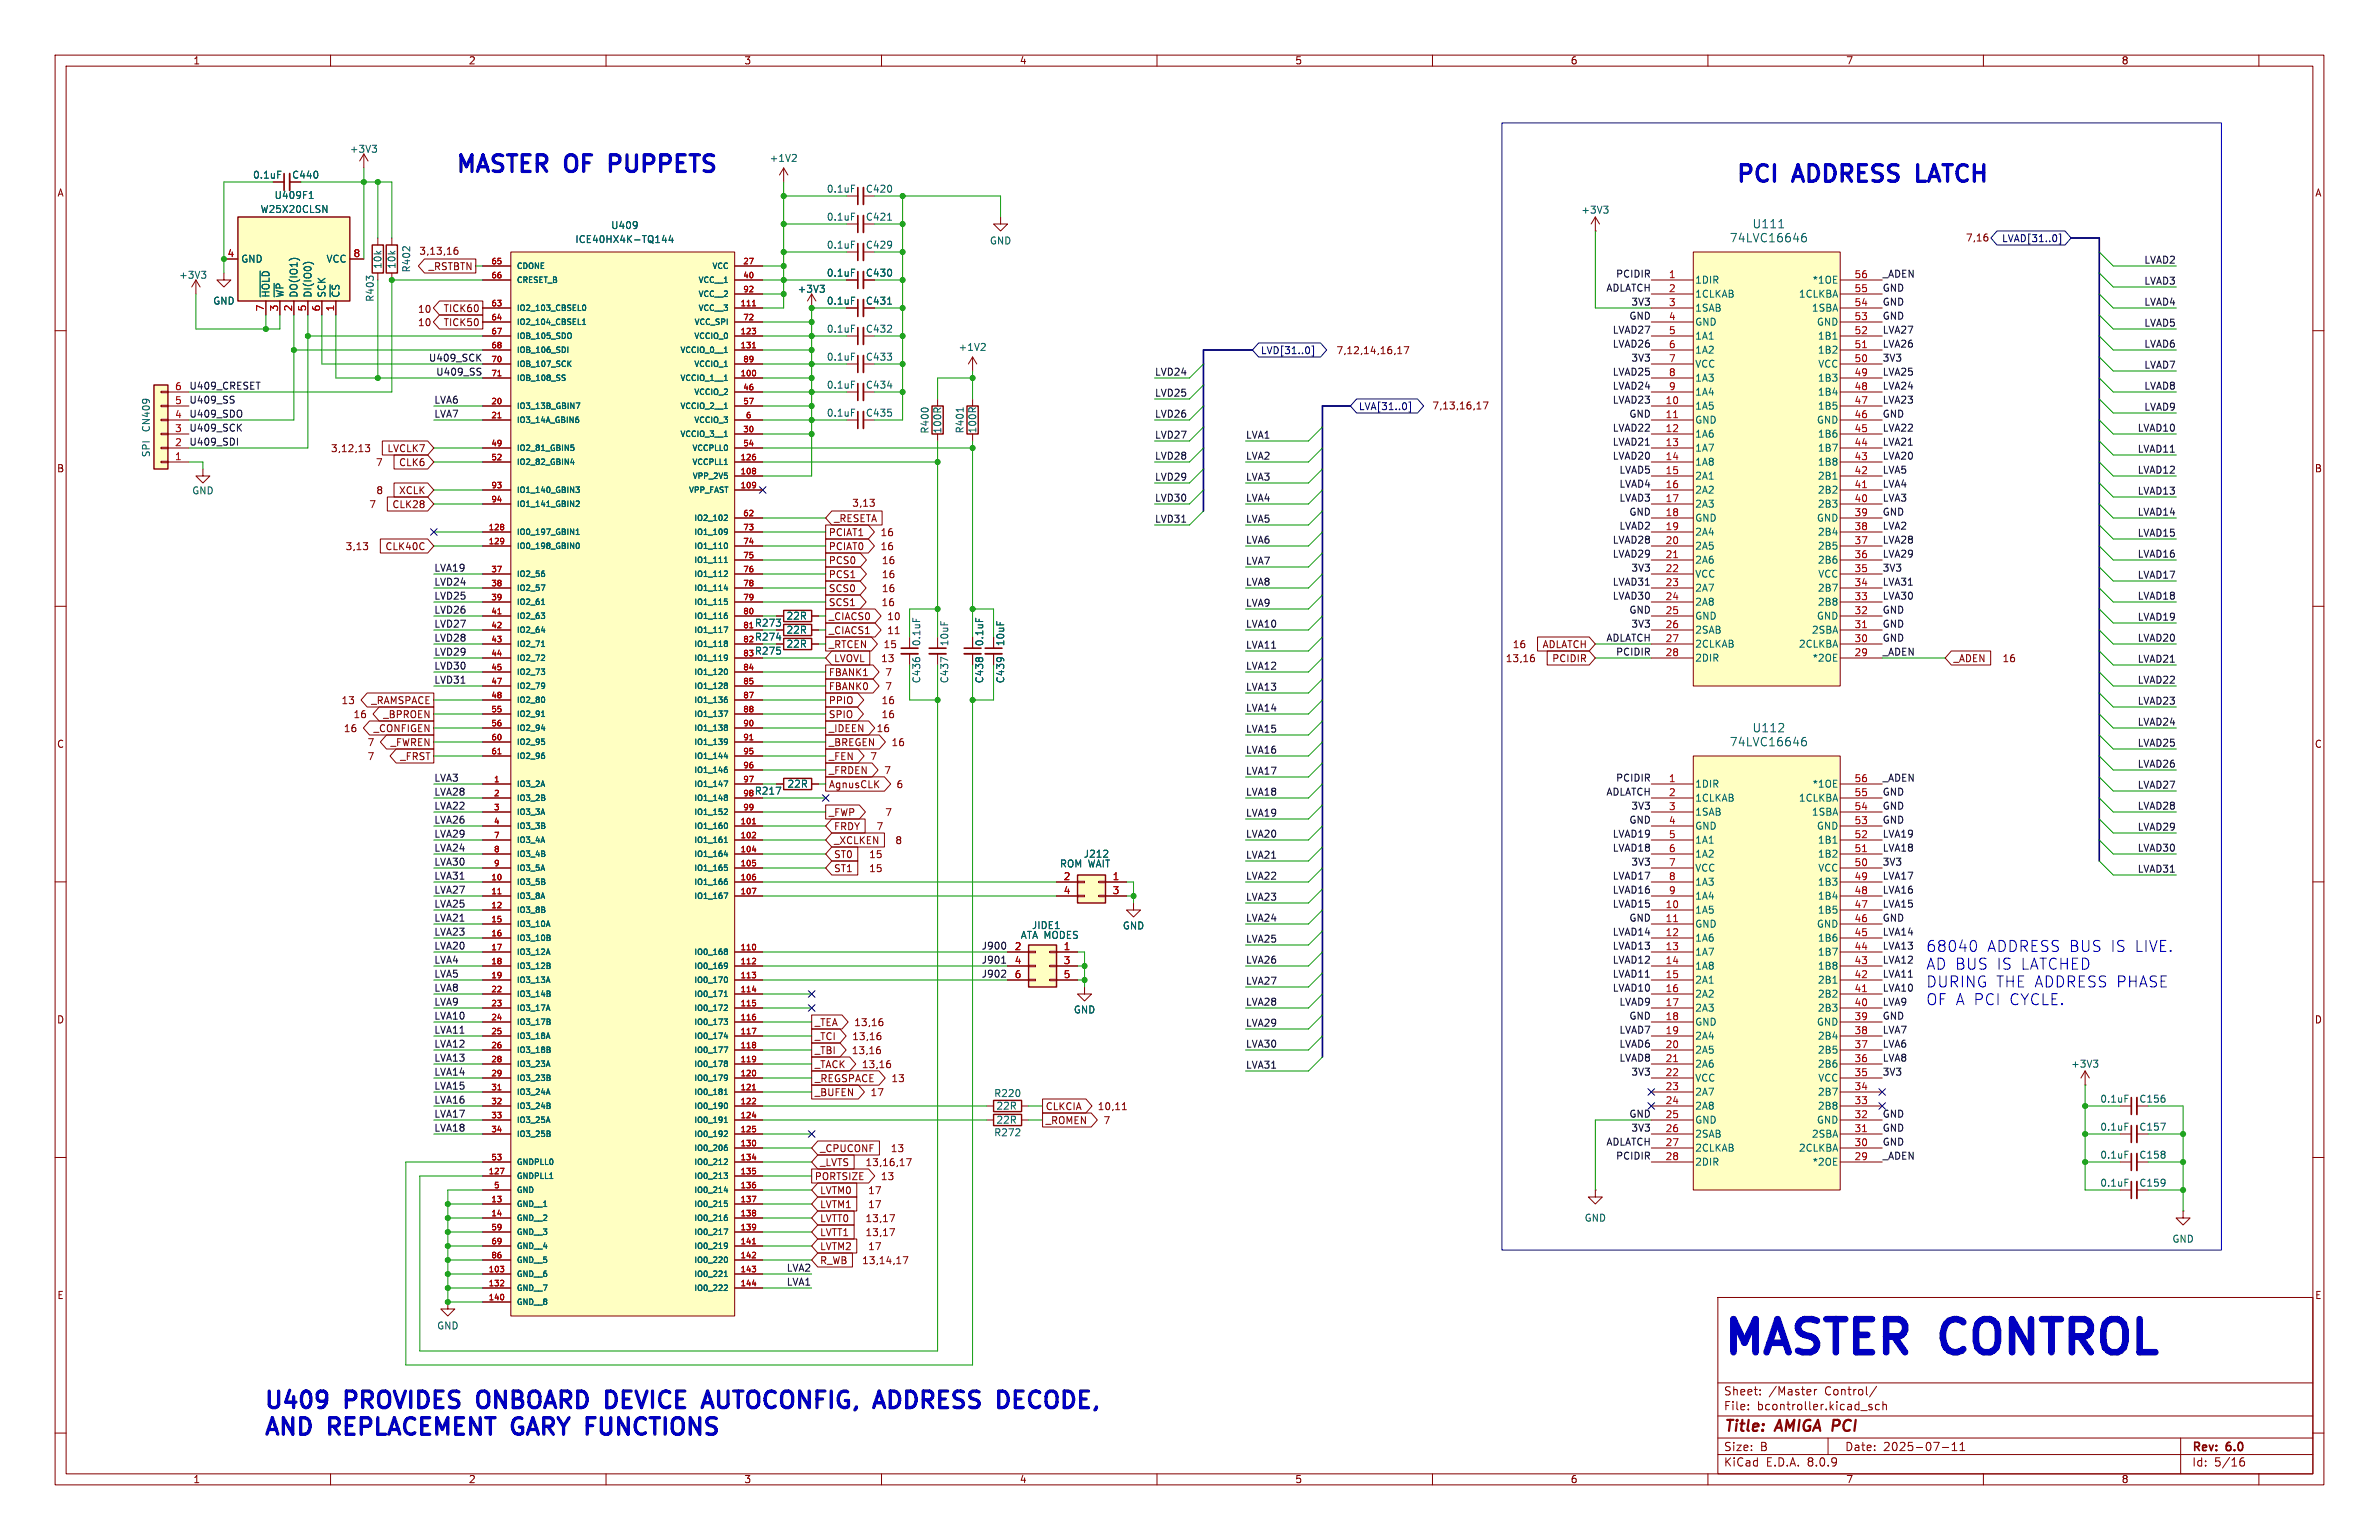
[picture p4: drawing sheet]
<svg xmlns="http://www.w3.org/2000/svg" width="432mm" height="279mm" viewBox="0 0 432 279" stroke-linecap="round" stroke-linejoin="round" font-family="sans-serif">
<defs><g id="words">
<text font-size="8.4" fill="#0000c2" x="312.4" y="246.1">MASTER CONTROL</text>
<g font-size="4.2" fill="#0000c2">
<text x="82.5" y="31.5">MASTER OF</text>
<text x="112.1" y="31.5">PUPPETS</text>
<text x="315" y="33.3">PCI</text>
<text x="325.9" y="33.3">ADDRESS</text>
<text x="349.4" y="33.3">LATCH</text>
<text x="47.8" y="255.8">U409</text>
<text x="63" y="255.8">PROVIDES</text>
<text x="88.2" y="255.8">ONBOARD DEVICE</text>
<text x="131.6" y="255.8">AUTOCONFIG,</text>
<text x="163.9" y="255.8">ADDRESS</text>
<text x="187.4" y="255.8">DECODE,</text>
<text x="47.8" y="260.6">AND</text>
<text x="60" y="260.6">REPLACEMENT GARY FUNCTIONS</text>
</g>
<g font-size="2.8" fill="#0000c2">
<text x="349.5" y="172.9">68040</text>
<text x="360.6" y="172.9">ADDRESS BUS IS LIVE.</text>
<text x="349.5" y="176.2">AD BUS IS LATCHED</text>
<text x="349.5" y="179.4">DURING THE ADDRESS PHASE</text>
<text x="349.5" y="182.6">OF A PCI CYCLE.</text>
</g>
<g font-size="2.8" fill="#840000">
<text x="312.8" y="260.3">Title:</text>
<text x="322.5" y="260.3">AMIGA PCI</text>
</g>
<g font-size="2.1" fill="#006464">
<text x="318" y="41.6">U111</text>
<text x="313.9" y="44.2">74LVC16646</text>
<text x="313.9" y="135.6">74LVC16646</text>
<text x="318" y="133.1">U112</text>
</g>
<g font-size="2.1" fill="#840000">
<text x="312.8" y="256.1">File:</text>
<text x="312.8" y="253.4">Sheet:</text>
<text x="318.9" y="256.1">bcontroller.kicad_sch</text>
<text x="321" y="253.4">/Master</text>
<text x="331.3" y="253.4">Control/</text>
<text x="312.8" y="263.5">Size:</text>
<text x="319.5" y="263.5">B</text>
<text x="334.8" y="263.5">Date:</text>
<text x="341.8" y="263.5">2025-07-11</text>
<text x="397.8" y="263.7">Rev:</text>
<text x="404.2" y="263.7">6.0</text>
<text x="312.8" y="266.3">KiCad</text>
<text x="320.5" y="266.3">E.D.A.</text>
<text x="328.1" y="266.3">8.0.9</text>
<text x="397.8" y="266.3">Id:</text>
<text x="401.9" y="266.3">5/16</text>
</g>
<g font-size="1.8" fill="#840000">
<text x="35" y="11.9">1</text>
<text x="85" y="11.9">2</text>
<text x="135" y="11.9">3</text>
<text x="185" y="11.9">4</text>
<text x="235" y="11.9">5</text>
<text x="285" y="11.9">6</text>
<text x="335" y="11.9">7</text>
<text x="385" y="11.9">8</text>
<text x="10.3" y="35.9">A</text>
<text x="52.9" y="32.6">C440</text>
<text x="420.1" y="35.9">A</text>
<text x="76" y="46.4">3,13,16</text>
<text x="356.7" y="44">7,16</text>
<text x="77.7" y="49.2">_RSTBTN</text>
<text x="157.1" y="50.4">C430</text>
<text x="75.8" y="57">10</text>
<text x="75.8" y="59.4">10</text>
<text x="80.4" y="56.8">TICK60</text>
<text x="80.4" y="59.4">TICK50</text>
<text x="157.1" y="55.5">C431</text>
<text x="242.5" y="64.5">7,12,14,16,17</text>
<text x="259.9" y="74.5">7,13,16,17</text>
<text x="60" y="82.2">3,12,13</text>
<text x="70.2" y="82.2">LVCLK7</text>
<text x="10.3" y="85.9">B</text>
<text x="68.1" y="84.8">7</text>
<text x="68.2" y="89.9">8</text>
<text x="72.3" y="84.8">CLK6</text>
<text x="72.3" y="89.9">XCLK</text>
<text x="420.1" y="85.9">B</text>
<text x="66.9" y="92.4">7</text>
<text x="71.1" y="92.4">CLK28</text>
<text x="151.3" y="94.9">_RESETA</text>
<text x="154.6" y="92.1">3,13</text>
<text x="62.6" y="100">3,13</text>
<text x="69.9" y="100">CLK40C</text>
<text x="150.3" y="97.5">PCIAT1</text>
<text x="150.3" y="100">PCIAT0</text>
<text x="159.7" y="97.5">16</text>
<text x="159.7" y="100">16</text>
<text x="150.3" y="107.6">SCS0</text>
<text x="150.3" y="105.1">PCS1</text>
<text x="150.3" y="102.6">PCS0</text>
<text x="160" y="107.6">16</text>
<text x="160" y="105.1">16</text>
<text x="160" y="102.6">16</text>
<text x="150.3" y="110.2">SCS1</text>
<text x="150.3" y="112.7">_CIACS0</text>
<text x="159.9" y="110.2">16</text>
<text x="160.9" y="112.7">10</text>
<text x="150.3" y="115.3">_CIACS1</text>
<text x="150.3" y="117.8">_RTCEN</text>
<text x="160.3" y="117.8">15</text>
<text x="160.9" y="115.3">11</text>
<text x="274.5" y="117.8">16</text>
<text x="279.9" y="117.8">ADLATCH</text>
<text x="150.3" y="122.9">FBANK1</text>
<text x="150.3" y="125.4">FBANK0</text>
<text x="151.3" y="120.3">LVOVL</text>
<text x="159.8" y="120.3">13</text>
<text x="160.6" y="122.9">7</text>
<text x="160.6" y="125.4">7</text>
<text x="273.2" y="120.3">13,16</text>
<text x="281.6" y="120.3">PCIDIR</text>
<text x="354.5" y="120.3">_ADEN</text>
<text x="363.4" y="120.3">16</text>
<text x="61.9" y="128">13</text>
<text x="64.1" y="130.5">16</text>
<text x="67.3" y="128">_RAMSPACE</text>
<text x="69.5" y="130.5">_BPROEN</text>
<text x="150.3" y="130.5">SPIO</text>
<text x="150.3" y="128">PPIO</text>
<text x="159.9" y="130.5">16</text>
<text x="159.9" y="128">16</text>
<text x="10.3" y="135.9">C</text>
<text x="62.3" y="133">16</text>
<text x="66.6" y="135.6">7</text>
<text x="67.7" y="133">_CONFIGEN</text>
<text x="70.8" y="135.6">_FWREN</text>
<text x="150.3" y="135.6">_BREGEN</text>
<text x="150.3" y="133">_IDEEN</text>
<text x="159" y="133">16</text>
<text x="161.7" y="135.6">16</text>
<text x="420.1" y="135.9">C</text>
<text x="66.6" y="138.1">7</text>
<text x="72.6" y="138.1">_FRST</text>
<text x="150.3" y="138.1">_FEN</text>
<text x="150.3" y="140.7">_FRDEN</text>
<text x="150.3" y="143.2">AgnusCLK</text>
<text x="157.9" y="138.1">7</text>
<text x="160.4" y="140.7">7</text>
<text x="162.6" y="143.2">6</text>
<text x="150.3" y="148.3">_FWP</text>
<text x="160.6" y="148.3">7</text>
<text x="151.3" y="153.4">_XCLKEN</text>
<text x="151.3" y="150.8">FRDY</text>
<text x="151.3" y="155.9">ST0</text>
<text x="157.7" y="155.9">15</text>
<text x="159" y="150.8">7</text>
<text x="162.4" y="153.4">8</text>
<text x="151.3" y="158.4">ST1</text>
<text x="157.7" y="158.4">15</text>
<text x="10.3" y="185.9">D</text>
<text x="420.1" y="185.9">D</text>
<text x="147.8" y="188.9">_TCI</text>
<text x="147.8" y="186.4">_TEA</text>
<text x="147.8" y="191.5">_TBI</text>
<text x="154.5" y="191.5">13,16</text>
<text x="154.6" y="188.9">13,16</text>
<text x="155" y="186.4">13,16</text>
<text x="147.8" y="194">_TACK</text>
<text x="147.8" y="196.5">_REGSPACE</text>
<text x="156.3" y="194">13,16</text>
<text x="161.7" y="196.5">13</text>
<text x="147.8" y="199.1">_BUFEN</text>
<text x="157.9" y="199.1">17</text>
<text x="189.7" y="201.6">CLKCIA</text>
<text x="199.1" y="201.6">10,11</text>
<text x="148.7" y="209.2">_CPUCONF</text>
<text x="161.6" y="209.2">13</text>
<text x="189.7" y="204.2">_ROMEN</text>
<text x="200.2" y="204.2">7</text>
<text x="147.8" y="214.3">PORTSIZE</text>
<text x="148.7" y="211.8">_LVTS</text>
<text x="157" y="211.8">13,16,17</text>
<text x="159.8" y="214.3">13</text>
<text x="148.7" y="219.4">LVTM1</text>
<text x="148.7" y="221.9">LVTT0</text>
<text x="148.7" y="216.9">LVTM0</text>
<text x="157" y="221.9">13,17</text>
<text x="157.5" y="219.4">17</text>
<text x="157.5" y="216.9">17</text>
<text x="148.7" y="224.5">LVTT1</text>
<text x="148.7" y="227">LVTM2</text>
<text x="157" y="224.5">13,17</text>
<text x="157.5" y="227">17</text>
<text x="148.7" y="229.6">R_WB</text>
<text x="156.4" y="229.6">13,14,17</text>
<text x="10.3" y="235.9">E</text>
<text x="420.1" y="235.9">E</text>
<text x="35" y="269.3">1</text>
<text x="85" y="269.3">2</text>
<text x="135" y="269.3">3</text>
<text x="185" y="269.3">4</text>
<text x="235" y="269.3">5</text>
<text x="285" y="269.3">6</text>
<text x="335" y="269.3">7</text>
<text x="385" y="269.3">8</text>
</g>
<g font-size="1.8" fill="#006464">
<text x="63.4" y="27.9">+3V3</text>
<text x="139.6" y="29.6">+1V2</text>
<text x="45.8" y="32.6">0.1uF</text>
<text x="150" y="35.2">0.1uF</text>
<text x="157.1" y="35.2">C420</text>
<text x="47.2" y="38.8">W25X20CLSN</text>
<text x="49.7" y="36.3">U409F1</text>
<text x="110.8" y="41.8">U409</text>
<text x="150" y="40.2">0.1uF</text>
<text x="157.1" y="40.2">C421</text>
<text x="286.9" y="39">+3V3</text>
<text x="43.7" y="47.9">GND</text>
<text x="59.2" y="47.9">VCC</text>
<text x="104.3" y="44.3">ICE40HX4K-TQ144</text>
<text x="150" y="45.3">0.1uF</text>
<text x="157.1" y="45.3">C429</text>
<text x="179.6" y="44.6">GND</text>
<text x="32.4" y="50.8">+3V3</text>
<text x="69.4" y="48.9" transform="rotate(-90 69.4 48.9)">10k</text>
<text x="72" y="48.9" transform="rotate(-90 72 48.9)">10k</text>
<text x="74.7" y="49.5" transform="rotate(-90 74.7 49.5)">R402</text>
<text x="144.7" y="53.3">+3V3</text>
<text x="150" y="50.4">0.1uF</text>
<text x="307.6" y="51.7">1DIR</text>
<text x="328.9" y="51.7">*1OE</text>
<text x="38.6" y="55.5">GND</text>
<text x="49.1" y="54.1" transform="rotate(-90 49.1 54.1)">~{HOLD}</text>
<text x="51.7" y="54.1" transform="rotate(-90 51.7 54.1)">~{WP}</text>
<text x="54.2" y="54.1" transform="rotate(-90 54.2 54.1)">DO(IO1)</text>
<text x="56.7" y="54.1" transform="rotate(-90 56.7 54.1)">DI(IO0)</text>
<text x="59.3" y="54.1" transform="rotate(-90 59.3 54.1)">SCK</text>
<text x="61.8" y="54.1" transform="rotate(-90 61.8 54.1)">~{CS}</text>
<text x="68" y="54.9" transform="rotate(-90 68 54.9)">R403</text>
<text x="150" y="55.5">0.1uF</text>
<text x="307.6" y="54.2">1CLKAB</text>
<text x="307.6" y="56.7">1SAB</text>
<text x="307.6" y="59.3">GND</text>
<text x="326.4" y="54.2">1CLKBA</text>
<text x="328.8" y="56.7">1SBA</text>
<text x="329.7" y="59.3">GND</text>
<text x="150" y="65.6">0.1uF</text>
<text x="150" y="60.6">0.1uF</text>
<text x="157.1" y="65.6">C433</text>
<text x="157.1" y="60.6">C432</text>
<text x="173.9" y="63.9">+1V2</text>
<text x="307.6" y="61.8">1A1</text>
<text x="307.6" y="64.4">1A2</text>
<text x="329.9" y="64.4">1B2</text>
<text x="329.9" y="61.8">1B1</text>
<text x="150" y="70.7">0.1uF</text>
<text x="157.1" y="70.7">C434</text>
<text x="307.6" y="66.9">VCC</text>
<text x="307.6" y="69.4">1A3</text>
<text x="307.6" y="72">1A4</text>
<text x="329.9" y="72">1B4</text>
<text x="329.9" y="69.4">1B3</text>
<text x="329.9" y="66.9">VCC</text>
<text x="150" y="75.8">0.1uF</text>
<text x="157.1" y="75.8">C435</text>
<text x="307.6" y="74.5">1A5</text>
<text x="307.6" y="77.1">GND</text>
<text x="329.7" y="77.1">GND</text>
<text x="329.9" y="74.5">1B5</text>
<text x="27.4" y="83.1" transform="rotate(-90 27.4 83.1)">SPI</text>
<text x="27.4" y="78.5" transform="rotate(-90 27.4 78.5)">CN409</text>
<text x="168.8" y="78.8" transform="rotate(-90 168.8 78.8)">R400</text>
<text x="171" y="78.8" transform="rotate(-90 171 78.8)">100R</text>
<text x="175.1" y="78.7" transform="rotate(-90 175.1 78.7)">R401</text>
<text x="177.4" y="78.7" transform="rotate(-90 177.4 78.7)">100R</text>
<text x="307.6" y="79.6">1A6</text>
<text x="307.6" y="82.1">1A7</text>
<text x="329.9" y="82.1">1B7</text>
<text x="329.9" y="79.6">1B6</text>
<text x="34.8" y="89.9">GND</text>
<text x="307.6" y="84.7">1A8</text>
<text x="307.6" y="87.2">2A1</text>
<text x="307.6" y="89.8">2A2</text>
<text x="329.9" y="89.8">2B2</text>
<text x="329.9" y="87.2">2B1</text>
<text x="329.9" y="84.7">1B8</text>
<text x="307.6" y="92.3">2A3</text>
<text x="307.6" y="94.8">GND</text>
<text x="329.7" y="94.8">GND</text>
<text x="329.9" y="92.3">2B3</text>
<text x="307.6" y="97.4">2A4</text>
<text x="307.6" y="99.9">2A5</text>
<text x="329.9" y="99.9">2B5</text>
<text x="329.9" y="97.4">2B4</text>
<text x="307.6" y="102.5">2A6</text>
<text x="307.6" y="105">VCC</text>
<text x="307.6" y="107.5">2A7</text>
<text x="329.9" y="107.5">2B7</text>
<text x="329.9" y="102.5">2B6</text>
<text x="329.9" y="105">VCC</text>
<text x="136.9" y="113.9">R273</text>
<text x="142.7" y="112.6">22R</text>
<text x="307.6" y="110.1">2A8</text>
<text x="307.6" y="112.6">GND</text>
<text x="329.7" y="112.6">GND</text>
<text x="329.9" y="110.1">2B8</text>
<text x="136.9" y="116.4">R274</text>
<text x="136.9" y="119">R275</text>
<text x="142.7" y="115.2">22R</text>
<text x="142.7" y="117.7">22R</text>
<text x="167.2" y="117.3" transform="rotate(-90 167.2 117.3)">0.1uF</text>
<text x="172.3" y="117.3" transform="rotate(-90 172.3 117.3)">10uF</text>
<text x="178.7" y="117.3" transform="rotate(-90 178.7 117.3)">0.1uF</text>
<text x="182.5" y="117.3" transform="rotate(-90 182.5 117.3)">10uF</text>
<text x="307.6" y="115.2">2SAB</text>
<text x="307.6" y="117.7">2CLKAB</text>
<text x="326.4" y="117.7">2CLKBA</text>
<text x="328.8" y="115.2">2SBA</text>
<text x="167.2" y="124.1" transform="rotate(-90 167.2 124.1)">C436</text>
<text x="172.3" y="124.1" transform="rotate(-90 172.3 124.1)">C437</text>
<text x="178.7" y="124.1" transform="rotate(-90 178.7 124.1)">C438</text>
<text x="182.5" y="124.1" transform="rotate(-90 182.5 124.1)">C439</text>
<text x="307.6" y="120.2">2DIR</text>
<text x="328.9" y="120.2">*2OE</text>
<text x="142.8" y="143.1">22R</text>
<text x="307.6" y="143.1">1DIR</text>
<text x="328.9" y="143.1">*1OE</text>
<text x="136.9" y="144.4">R217</text>
<text x="307.6" y="145.6">1CLKAB</text>
<text x="307.6" y="148.2">1SAB</text>
<text x="326.4" y="145.6">1CLKBA</text>
<text x="328.8" y="148.2">1SBA</text>
<text x="196.6" y="155.8">J212</text>
<text x="307.6" y="150.7">GND</text>
<text x="307.6" y="153.3">1A1</text>
<text x="307.6" y="155.8">1A2</text>
<text x="329.7" y="150.7">GND</text>
<text x="329.9" y="155.8">1B2</text>
<text x="329.9" y="153.3">1B1</text>
<text x="192.3" y="157.6">ROM WAIT</text>
<text x="307.6" y="158.3">VCC</text>
<text x="307.6" y="160.9">1A3</text>
<text x="329.9" y="160.9">1B3</text>
<text x="329.9" y="158.3">VCC</text>
<text x="307.6" y="166">1A5</text>
<text x="307.6" y="163.4">1A4</text>
<text x="329.9" y="166">1B5</text>
<text x="329.9" y="163.4">1B4</text>
<text x="185.2" y="170.5">ATA MODES</text>
<text x="187.2" y="168.8">JIDE1</text>
<text x="203.7" y="168.8">GND</text>
<text x="307.6" y="168.5">GND</text>
<text x="307.6" y="171">1A6</text>
<text x="307.6" y="173.6">1A7</text>
<text x="329.7" y="168.5">GND</text>
<text x="329.9" y="173.6">1B7</text>
<text x="329.9" y="171">1B6</text>
<text x="307.6" y="176.1">1A8</text>
<text x="307.6" y="178.7">2A1</text>
<text x="329.9" y="178.7">2B1</text>
<text x="329.9" y="176.1">1B8</text>
<text x="194.8" y="184.1">GND</text>
<text x="307.6" y="181.2">2A2</text>
<text x="307.6" y="183.7">2A3</text>
<text x="329.9" y="183.7">2B3</text>
<text x="329.9" y="181.2">2B2</text>
<text x="307.6" y="186.3">GND</text>
<text x="307.6" y="188.8">2A4</text>
<text x="307.6" y="191.4">2A5</text>
<text x="329.7" y="186.3">GND</text>
<text x="329.9" y="191.4">2B5</text>
<text x="329.9" y="188.8">2B4</text>
<text x="307.6" y="193.9">2A6</text>
<text x="307.6" y="196.4">VCC</text>
<text x="329.9" y="193.9">2B6</text>
<text x="329.9" y="196.4">VCC</text>
<text x="375.8" y="193.9">+3V3</text>
<text x="180.3" y="199.2">R220</text>
<text x="180.8" y="201.5">22R</text>
<text x="307.6" y="199">2A7</text>
<text x="307.6" y="201.5">2A8</text>
<text x="329.9" y="201.5">2B8</text>
<text x="329.9" y="199">2B7</text>
<text x="381.1" y="200.3">0.1uF</text>
<text x="388.2" y="200.3">C156</text>
<text x="180.3" y="206.3">R272</text>
<text x="180.8" y="204.1">22R</text>
<text x="307.6" y="204.1">GND</text>
<text x="307.6" y="206.6">2SAB</text>
<text x="307.6" y="209.1">2CLKAB</text>
<text x="326.4" y="209.1">2CLKBA</text>
<text x="328.8" y="206.6">2SBA</text>
<text x="329.7" y="204.1">GND</text>
<text x="381.1" y="205.3">0.1uF</text>
<text x="388.2" y="205.3">C157</text>
<text x="307.6" y="211.7">2DIR</text>
<text x="328.9" y="211.7">*2OE</text>
<text x="381.1" y="210.4">0.1uF</text>
<text x="381.1" y="215.5">0.1uF</text>
<text x="388.2" y="210.4">C158</text>
<text x="388.2" y="215.5">C159</text>
<text x="287.5" y="221.8">GND</text>
<text x="394.2" y="225.7">GND</text>
<text x="79.2" y="241.4">GND</text>
</g>
<g font-size="1.8" fill="#a90000">
<text x="41.2" y="46.7">4</text>
<text x="64.1" y="46.7">8</text>
<text x="302.8" y="50.5">1</text>
<text x="302.8" y="53.1">2</text>
<text x="336.5" y="53.1">55</text>
<text x="336.5" y="50.5">56</text>
<text x="48" y="56.6" transform="rotate(-90 48 56.6)">7</text>
<text x="50.5" y="56.6" transform="rotate(-90 50.5 56.6)">3</text>
<text x="53.1" y="56.6" transform="rotate(-90 53.1 56.6)">2</text>
<text x="55.6" y="56.6" transform="rotate(-90 55.6 56.6)">5</text>
<text x="58.2" y="56.6" transform="rotate(-90 58.2 56.6)">6</text>
<text x="60.7" y="56.6" transform="rotate(-90 60.7 56.6)">1</text>
<text x="302.8" y="55.6">3</text>
<text x="302.8" y="58.2">4</text>
<text x="336.5" y="58.2">53</text>
<text x="336.5" y="55.6">54</text>
<text x="302.8" y="60.7">5</text>
<text x="302.8" y="63.2">6</text>
<text x="302.8" y="65.8">7</text>
<text x="336.5" y="65.8">50</text>
<text x="336.5" y="63.2">51</text>
<text x="336.5" y="60.7">52</text>
<text x="31.7" y="70.9">6</text>
<text x="302.8" y="68.3">8</text>
<text x="302.8" y="70.9">9</text>
<text x="336.5" y="70.9">48</text>
<text x="336.5" y="68.3">49</text>
<text x="31.7" y="75.9">4</text>
<text x="31.7" y="73.4">5</text>
<text x="302.2" y="73.4">10</text>
<text x="302.2" y="75.9">11</text>
<text x="336.5" y="75.9">46</text>
<text x="336.5" y="73.4">47</text>
<text x="31.7" y="83.6">1</text>
<text x="31.7" y="81">2</text>
<text x="31.7" y="78.5">3</text>
<text x="302.2" y="78.5">12</text>
<text x="302.2" y="81">13</text>
<text x="302.2" y="83.6">14</text>
<text x="336.5" y="83.6">43</text>
<text x="336.5" y="81">44</text>
<text x="336.5" y="78.5">45</text>
<text x="302.2" y="86.1">15</text>
<text x="302.2" y="88.6">16</text>
<text x="336.5" y="88.6">41</text>
<text x="336.5" y="86.1">42</text>
<text x="302.2" y="91.2">17</text>
<text x="302.2" y="93.7">18</text>
<text x="336.5" y="93.7">39</text>
<text x="336.5" y="91.2">40</text>
<text x="302.2" y="96.3">19</text>
<text x="302.2" y="98.8">20</text>
<text x="302.2" y="101.3">21</text>
<text x="336.5" y="101.3">36</text>
<text x="336.5" y="98.8">37</text>
<text x="336.5" y="96.3">38</text>
<text x="302.2" y="103.9">22</text>
<text x="302.2" y="106.4">23</text>
<text x="336.5" y="106.4">34</text>
<text x="336.5" y="103.9">35</text>
<text x="302.2" y="109">24</text>
<text x="302.2" y="111.5">25</text>
<text x="336.5" y="111.5">32</text>
<text x="336.5" y="109">33</text>
<text x="302.2" y="114">26</text>
<text x="302.2" y="116.6">27</text>
<text x="302.2" y="119.1">28</text>
<text x="336.5" y="119.1">29</text>
<text x="336.5" y="116.6">30</text>
<text x="336.5" y="114">31</text>
<text x="302.8" y="142">1</text>
<text x="336.5" y="142">56</text>
<text x="302.8" y="144.5">2</text>
<text x="302.8" y="147.1">3</text>
<text x="302.8" y="149.6">4</text>
<text x="336.5" y="149.6">53</text>
<text x="336.5" y="147.1">54</text>
<text x="336.5" y="144.5">55</text>
<text x="302.8" y="152.1">5</text>
<text x="302.8" y="154.7">6</text>
<text x="336.5" y="154.7">51</text>
<text x="336.5" y="152.1">52</text>
<text x="193" y="159.8">2</text>
<text x="201.9" y="159.8">1</text>
<text x="302.8" y="157.2">7</text>
<text x="302.8" y="159.8">8</text>
<text x="336.5" y="159.8">49</text>
<text x="336.5" y="157.2">50</text>
<text x="193" y="162.3">4</text>
<text x="201.9" y="162.3">3</text>
<text x="302.2" y="164.8">10</text>
<text x="302.2" y="167.4">11</text>
<text x="302.8" y="162.3">9</text>
<text x="336.5" y="167.4">46</text>
<text x="336.5" y="164.8">47</text>
<text x="336.5" y="162.3">48</text>
<text x="184.1" y="172.5">2</text>
<text x="193" y="172.5">1</text>
<text x="302.2" y="169.9">12</text>
<text x="302.2" y="172.5">13</text>
<text x="336.5" y="172.5">44</text>
<text x="336.5" y="169.9">45</text>
<text x="184.1" y="175">4</text>
<text x="184.1" y="177.5">6</text>
<text x="193" y="175">3</text>
<text x="193" y="177.5">5</text>
<text x="302.2" y="175">14</text>
<text x="302.2" y="177.5">15</text>
<text x="336.5" y="177.5">42</text>
<text x="336.5" y="175">43</text>
<text x="302.2" y="180.1">16</text>
<text x="302.2" y="182.6">17</text>
<text x="302.2" y="185.2">18</text>
<text x="336.5" y="185.2">39</text>
<text x="336.5" y="182.6">40</text>
<text x="336.5" y="180.1">41</text>
<text x="302.2" y="187.7">19</text>
<text x="302.2" y="190.2">20</text>
<text x="336.5" y="190.2">37</text>
<text x="336.5" y="187.7">38</text>
<text x="302.2" y="192.8">21</text>
<text x="302.2" y="195.3">22</text>
<text x="302.2" y="197.9">23</text>
<text x="336.5" y="197.9">34</text>
<text x="336.5" y="195.3">35</text>
<text x="336.5" y="192.8">36</text>
<text x="302.2" y="200.4">24</text>
<text x="302.2" y="202.9">25</text>
<text x="336.5" y="202.9">32</text>
<text x="336.5" y="200.4">33</text>
<text x="302.2" y="205.5">26</text>
<text x="302.2" y="208">27</text>
<text x="336.5" y="208">30</text>
<text x="336.5" y="205.5">31</text>
<text x="302.2" y="210.6">28</text>
<text x="336.5" y="210.6">29</text>
</g>
<g font-size="1.8" fill="#000084">
<text x="363.3" y="44.1">LVAD[31..0]</text>
<text x="228.8" y="64.5">LVD[31..0]</text>
<text x="246.5" y="74.6">LVA[31..0]</text>
</g>
<g font-size="1.8" fill="#0f0f0f">
<text x="389.1" y="47.9">LVAD2</text>
<text x="291.5" y="53">ADLATCH</text>
<text x="293.2" y="50.5">PCIDIR</text>
<text x="341.6" y="53">GND</text>
<text x="341.6" y="50.5">_ADEN</text>
<text x="389.1" y="51.7">LVAD3</text>
<text x="295.6" y="58.1">GND</text>
<text x="296" y="55.5">3V3</text>
<text x="341.6" y="55.5">GND</text>
<text x="341.6" y="58.1">GND</text>
<text x="389.1" y="59.3">LVAD5</text>
<text x="389.1" y="55.5">LVAD4</text>
<text x="77.8" y="65.7">U409_SCK</text>
<text x="292.6" y="60.6">LVAD27</text>
<text x="292.6" y="63.2">LVAD26</text>
<text x="296" y="65.7">3V3</text>
<text x="341.6" y="63.2">LVA26</text>
<text x="341.6" y="65.7">3V3</text>
<text x="341.6" y="60.6">LVA27</text>
<text x="389.1" y="63.2">LVAD6</text>
<text x="34.3" y="70.8">U409_CRESET</text>
<text x="79.1" y="68.2">U409_SS</text>
<text x="209.5" y="68.2">LVD24</text>
<text x="292.6" y="68.2">LVAD25</text>
<text x="292.6" y="70.8">LVAD24</text>
<text x="341.6" y="68.2">LVA25</text>
<text x="341.6" y="70.8">LVA24</text>
<text x="389.1" y="67">LVAD7</text>
<text x="389.1" y="70.8">LVAD8</text>
<text x="34.3" y="75.9">U409_SDO</text>
<text x="34.3" y="73.3">U409_SS</text>
<text x="78.7" y="75.9">LVA7</text>
<text x="78.7" y="73.3">LVA6</text>
<text x="209.5" y="72">LVD25</text>
<text x="209.5" y="75.9">LVD26</text>
<text x="292.6" y="73.3">LVAD23</text>
<text x="295.6" y="75.9">GND</text>
<text x="341.6" y="75.9">GND</text>
<text x="341.6" y="73.3">LVA23</text>
<text x="389.1" y="74.6">LVAD9</text>
<text x="34.3" y="78.4">U409_SCK</text>
<text x="34.3" y="80.9">U409_SDI</text>
<text x="209.5" y="83.5">LVD28</text>
<text x="209.5" y="79.7">LVD27</text>
<text x="226.1" y="83.5">LVA2</text>
<text x="226.1" y="79.7">LVA1</text>
<text x="292.6" y="83.5">LVAD20</text>
<text x="292.6" y="80.9">LVAD21</text>
<text x="292.6" y="78.4">LVAD22</text>
<text x="341.6" y="83.5">LVA20</text>
<text x="341.6" y="80.9">LVA21</text>
<text x="341.6" y="78.4">LVA22</text>
<text x="387.9" y="82.2">LVAD11</text>
<text x="387.9" y="78.4">LVAD10</text>
<text x="209.5" y="87.3">LVD29</text>
<text x="226.1" y="87.3">LVA3</text>
<text x="293.8" y="86">LVAD5</text>
<text x="293.8" y="88.6">LVAD4</text>
<text x="341.6" y="86">LVA5</text>
<text x="341.6" y="88.6">LVA4</text>
<text x="387.9" y="89.8">LVAD13</text>
<text x="387.9" y="86">LVAD12</text>
<text x="209.5" y="94.9">LVD31</text>
<text x="209.5" y="91.1">LVD30</text>
<text x="226.1" y="91.1">LVA4</text>
<text x="226.1" y="94.9">LVA5</text>
<text x="293.8" y="91.1">LVAD3</text>
<text x="295.6" y="93.6">GND</text>
<text x="341.6" y="93.6">GND</text>
<text x="341.6" y="91.1">LVA3</text>
<text x="387.9" y="93.6">LVAD14</text>
<text x="226.1" y="98.7">LVA6</text>
<text x="292.6" y="98.7">LVAD28</text>
<text x="292.6" y="101.3">LVAD29</text>
<text x="293.8" y="96.2">LVAD2</text>
<text x="341.6" y="98.7">LVA28</text>
<text x="341.6" y="101.3">LVA29</text>
<text x="341.6" y="96.2">LVA2</text>
<text x="387.9" y="101.3">LVAD16</text>
<text x="387.9" y="97.4">LVAD15</text>
<text x="78.7" y="103.8">LVA19</text>
<text x="78.7" y="106.3">LVD24</text>
<text x="226.1" y="102.5">LVA7</text>
<text x="226.1" y="106.3">LVA8</text>
<text x="292.6" y="106.3">LVAD31</text>
<text x="296" y="103.8">3V3</text>
<text x="341.6" y="103.8">3V3</text>
<text x="341.6" y="106.3">LVA31</text>
<text x="387.9" y="105.1">LVAD17</text>
<text x="78.7" y="108.9">LVD25</text>
<text x="78.7" y="114">LVD27</text>
<text x="78.7" y="111.4">LVD26</text>
<text x="226.1" y="114">LVA10</text>
<text x="226.1" y="110.1">LVA9</text>
<text x="292.6" y="108.9">LVAD30</text>
<text x="295.6" y="111.4">GND</text>
<text x="296" y="114">3V3</text>
<text x="341.6" y="108.9">LVA30</text>
<text x="341.6" y="114">GND</text>
<text x="341.6" y="111.4">GND</text>
<text x="387.9" y="112.7">LVAD19</text>
<text x="387.9" y="108.9">LVAD18</text>
<text x="78.7" y="119">LVD29</text>
<text x="78.7" y="116.5">LVD28</text>
<text x="226.1" y="117.8">LVA11</text>
<text x="291.5" y="116.5">ADLATCH</text>
<text x="293.2" y="119">PCIDIR</text>
<text x="341.6" y="116.5">GND</text>
<text x="341.6" y="119">_ADEN</text>
<text x="387.9" y="116.5">LVAD20</text>
<text x="78.7" y="121.6">LVD30</text>
<text x="78.7" y="124.1">LVD31</text>
<text x="226.1" y="121.6">LVA12</text>
<text x="226.1" y="125.4">LVA13</text>
<text x="387.9" y="120.3">LVAD21</text>
<text x="387.9" y="124.1">LVAD22</text>
<text x="226.1" y="129.2">LVA14</text>
<text x="387.9" y="127.9">LVAD23</text>
<text x="387.9" y="131.7">LVAD24</text>
<text x="226.1" y="133">LVA15</text>
<text x="226.1" y="136.8">LVA16</text>
<text x="387.9" y="135.5">LVAD25</text>
<text x="78.7" y="141.9">LVA3</text>
<text x="226.1" y="140.6">LVA17</text>
<text x="293.2" y="141.9">PCIDIR</text>
<text x="341.6" y="141.9">_ADEN</text>
<text x="387.9" y="139.4">LVAD26</text>
<text x="387.9" y="143.2">LVAD27</text>
<text x="78.7" y="144.4">LVA28</text>
<text x="78.7" y="147">LVA22</text>
<text x="78.7" y="149.5">LVA26</text>
<text x="226.1" y="144.4">LVA18</text>
<text x="226.1" y="148.2">LVA19</text>
<text x="291.5" y="144.4">ADLATCH</text>
<text x="295.6" y="149.5">GND</text>
<text x="296" y="147">3V3</text>
<text x="341.6" y="147">GND</text>
<text x="341.6" y="144.4">GND</text>
<text x="341.6" y="149.5">GND</text>
<text x="387.9" y="147">LVAD28</text>
<text x="78.7" y="152.1">LVA29</text>
<text x="78.7" y="154.6">LVA24</text>
<text x="226.1" y="152.1">LVA20</text>
<text x="226.1" y="155.9">LVA21</text>
<text x="292.6" y="152.1">LVAD19</text>
<text x="292.6" y="154.6">LVAD18</text>
<text x="341.6" y="152.1">LVA19</text>
<text x="341.6" y="154.6">LVA18</text>
<text x="387.9" y="150.8">LVAD29</text>
<text x="387.9" y="154.6">LVAD30</text>
<text x="78.7" y="159.7">LVA31</text>
<text x="78.7" y="157.1">LVA30</text>
<text x="226.1" y="159.7">LVA22</text>
<text x="292.6" y="159.7">LVAD17</text>
<text x="296" y="157.1">3V3</text>
<text x="341.6" y="157.1">3V3</text>
<text x="341.6" y="159.7">LVA17</text>
<text x="387.9" y="158.4">LVAD31</text>
<text x="78.7" y="164.8">LVA25</text>
<text x="78.7" y="167.3">LVA21</text>
<text x="78.7" y="162.2">LVA27</text>
<text x="226.1" y="163.5">LVA23</text>
<text x="226.1" y="167.3">LVA24</text>
<text x="292.6" y="164.8">LVAD15</text>
<text x="292.6" y="162.2">LVAD16</text>
<text x="295.6" y="167.3">GND</text>
<text x="341.6" y="162.2">LVA16</text>
<text x="341.6" y="164.8">LVA15</text>
<text x="341.6" y="167.3">GND</text>
<text x="78.7" y="169.8">LVA23</text>
<text x="78.7" y="172.4">LVA20</text>
<text x="178.1" y="172.4">J900</text>
<text x="226.1" y="171.1">LVA25</text>
<text x="292.6" y="172.4">LVAD13</text>
<text x="292.6" y="169.8">LVAD14</text>
<text x="341.6" y="169.8">LVA14</text>
<text x="341.6" y="172.4">LVA13</text>
<text x="78.7" y="177.5">LVA5</text>
<text x="78.7" y="174.9">LVA4</text>
<text x="78.7" y="180">LVA8</text>
<text x="178.1" y="177.5">J902</text>
<text x="178.1" y="174.9">J901</text>
<text x="226.1" y="178.7">LVA27</text>
<text x="226.1" y="174.9">LVA26</text>
<text x="292.6" y="180">LVAD10</text>
<text x="292.6" y="174.9">LVAD12</text>
<text x="292.6" y="177.5">LVAD11</text>
<text x="341.6" y="180">LVA10</text>
<text x="341.6" y="177.5">LVA11</text>
<text x="341.6" y="174.9">LVA12</text>
<text x="78.7" y="185.1">LVA10</text>
<text x="78.7" y="182.5">LVA9</text>
<text x="226.1" y="182.5">LVA28</text>
<text x="293.8" y="182.5">LVAD9</text>
<text x="295.6" y="185.1">GND</text>
<text x="341.6" y="185.1">GND</text>
<text x="341.6" y="182.5">LVA9</text>
<text x="78.7" y="187.6">LVA11</text>
<text x="78.7" y="190.2">LVA12</text>
<text x="226.1" y="186.3">LVA29</text>
<text x="226.1" y="190.2">LVA30</text>
<text x="293.8" y="187.6">LVAD7</text>
<text x="293.8" y="190.2">LVAD6</text>
<text x="341.6" y="190.2">LVA6</text>
<text x="341.6" y="187.6">LVA7</text>
<text x="78.7" y="195.2">LVA14</text>
<text x="78.7" y="192.7">LVA13</text>
<text x="78.7" y="197.8">LVA15</text>
<text x="226.1" y="194">LVA31</text>
<text x="293.8" y="192.7">LVAD8</text>
<text x="296" y="195.2">3V3</text>
<text x="341.6" y="195.2">3V3</text>
<text x="341.6" y="192.7">LVA8</text>
<text x="78.7" y="200.3">LVA16</text>
<text x="78.7" y="202.9">LVA17</text>
<text x="295.6" y="202.9">GND</text>
<text x="341.6" y="202.9">GND</text>
<text x="78.7" y="205.4">LVA18</text>
<text x="291.5" y="207.9">ADLATCH</text>
<text x="296" y="205.4">3V3</text>
<text x="341.6" y="207.9">GND</text>
<text x="341.6" y="205.4">GND</text>
<text x="293.2" y="210.5">PCIDIR</text>
<text x="341.6" y="210.5">_ADEN</text>
<text x="142.7" y="230.8">LVA2</text>
<text x="142.7" y="233.3">LVA1</text>
</g>
<g font-size="1.4" fill="#a90000">
<text x="89.1" y="48">65</text>
<text x="89.1" y="50.5">66</text>
<text x="134.8" y="48">27</text>
<text x="134.8" y="50.5">40</text>
<text x="134.8" y="53.1">92</text>
<text x="89.1" y="55.6">63</text>
<text x="89.1" y="58.2">64</text>
<text x="134.3" y="55.6">111</text>
<text x="134.8" y="58.2">72</text>
<text x="89.1" y="60.7">67</text>
<text x="89.1" y="63.2">68</text>
<text x="89.1" y="65.8">70</text>
<text x="134.3" y="60.7">123</text>
<text x="134.3" y="63.2">131</text>
<text x="134.8" y="65.8">89</text>
<text x="89.1" y="68.3">71</text>
<text x="134.3" y="68.3">100</text>
<text x="134.8" y="70.9">46</text>
<text x="89.1" y="73.4">20</text>
<text x="89.1" y="75.9">21</text>
<text x="134.8" y="73.4">57</text>
<text x="135.3" y="75.9">6</text>
<text x="89.1" y="81">49</text>
<text x="89.1" y="83.6">52</text>
<text x="134.3" y="83.6">126</text>
<text x="134.8" y="78.5">30</text>
<text x="134.8" y="81">54</text>
<text x="89.1" y="88.6">93</text>
<text x="134.3" y="86.1">108</text>
<text x="134.3" y="88.6">109</text>
<text x="89.1" y="91.2">94</text>
<text x="134.8" y="93.7">62</text>
<text x="88.6" y="96.3">128</text>
<text x="88.6" y="98.8">129</text>
<text x="134.8" y="96.3">73</text>
<text x="134.8" y="98.8">74</text>
<text x="134.8" y="101.3">75</text>
<text x="89.1" y="103.9">37</text>
<text x="89.1" y="106.4">38</text>
<text x="134.8" y="103.9">76</text>
<text x="134.8" y="106.4">78</text>
<text x="89.1" y="109">39</text>
<text x="89.1" y="111.5">41</text>
<text x="134.8" y="109">79</text>
<text x="134.8" y="111.5">80</text>
<text x="89.1" y="114">42</text>
<text x="89.1" y="116.6">43</text>
<text x="89.1" y="119.1">44</text>
<text x="134.8" y="114">81</text>
<text x="134.8" y="116.6">82</text>
<text x="134.8" y="119.1">83</text>
<text x="89.1" y="121.7">45</text>
<text x="89.1" y="124.2">47</text>
<text x="134.8" y="121.7">84</text>
<text x="134.8" y="124.2">85</text>
<text x="89.1" y="126.7">48</text>
<text x="89.1" y="129.3">55</text>
<text x="89.1" y="131.8">56</text>
<text x="134.8" y="126.7">87</text>
<text x="134.8" y="129.3">88</text>
<text x="134.8" y="131.8">90</text>
<text x="89.1" y="134.4">60</text>
<text x="89.1" y="136.9">61</text>
<text x="134.8" y="134.4">91</text>
<text x="134.8" y="136.9">95</text>
<text x="89.6" y="142">1</text>
<text x="134.8" y="139.4">96</text>
<text x="134.8" y="142">97</text>
<text x="89.6" y="144.5">2</text>
<text x="89.6" y="147.1">3</text>
<text x="89.6" y="149.6">4</text>
<text x="134.3" y="149.6">101</text>
<text x="134.8" y="144.5">98</text>
<text x="134.8" y="147.1">99</text>
<text x="89.6" y="152.1">7</text>
<text x="89.6" y="154.7">8</text>
<text x="134.3" y="152.1">102</text>
<text x="134.3" y="154.7">104</text>
<text x="89.1" y="159.8">10</text>
<text x="89.6" y="157.2">9</text>
<text x="134.3" y="157.2">105</text>
<text x="134.3" y="159.8">106</text>
<text x="89.1" y="162.3">11</text>
<text x="89.1" y="164.8">12</text>
<text x="89.1" y="167.4">15</text>
<text x="134.3" y="162.3">107</text>
<text x="89.1" y="169.9">16</text>
<text x="89.1" y="172.5">17</text>
<text x="134.3" y="172.5">110</text>
<text x="89.1" y="175">18</text>
<text x="89.1" y="177.5">19</text>
<text x="134.3" y="175">112</text>
<text x="134.3" y="177.5">113</text>
<text x="89.1" y="180.1">22</text>
<text x="89.1" y="182.6">23</text>
<text x="89.1" y="185.2">24</text>
<text x="134.3" y="180.1">114</text>
<text x="134.3" y="182.6">115</text>
<text x="134.3" y="185.2">116</text>
<text x="89.1" y="187.7">25</text>
<text x="89.1" y="190.2">26</text>
<text x="134.3" y="187.7">117</text>
<text x="134.3" y="190.2">118</text>
<text x="89.1" y="192.8">28</text>
<text x="89.1" y="195.3">29</text>
<text x="89.1" y="197.9">31</text>
<text x="134.3" y="192.8">119</text>
<text x="134.3" y="195.3">120</text>
<text x="134.3" y="197.9">121</text>
<text x="89.1" y="200.4">32</text>
<text x="89.1" y="202.9">33</text>
<text x="134.3" y="200.4">122</text>
<text x="134.3" y="202.9">124</text>
<text x="89.1" y="205.5">34</text>
<text x="134.3" y="205.5">125</text>
<text x="134.3" y="208">130</text>
<text x="88.6" y="213.1">127</text>
<text x="89.1" y="210.6">53</text>
<text x="89.6" y="215.6">5</text>
<text x="134.3" y="210.6">134</text>
<text x="134.3" y="213.1">135</text>
<text x="134.3" y="215.6">136</text>
<text x="89.1" y="218.2">13</text>
<text x="89.1" y="220.7">14</text>
<text x="134.3" y="218.2">137</text>
<text x="134.3" y="220.7">138</text>
<text x="89.1" y="223.3">59</text>
<text x="89.1" y="225.8">69</text>
<text x="134.3" y="223.3">139</text>
<text x="134.3" y="225.8">141</text>
<text x="88.6" y="230.9">103</text>
<text x="88.6" y="233.4">132</text>
<text x="89.1" y="228.3">86</text>
<text x="134.3" y="228.3">142</text>
<text x="134.3" y="230.9">143</text>
<text x="134.3" y="233.4">144</text>
<text x="88.6" y="236">140</text>
</g>
<g font-size="1.4" fill="#006464">
<text x="93.7" y="49">CDONE</text>
<text x="93.7" y="51.5">CRESET_B</text>
<text x="126.7" y="51.5">VCC__1</text>
<text x="129.2" y="49">VCC</text>
<text x="93.7" y="56.6">IO2_103_CBSEL0</text>
<text x="93.7" y="59.2">IO2_104_CBSEL1</text>
<text x="125.9" y="59.2">VCC_SPI</text>
<text x="126.7" y="56.6">VCC__3</text>
<text x="126.7" y="54.1">VCC__2</text>
<text x="93.7" y="61.7">IOB_105_SDO</text>
<text x="93.7" y="64.2">IOB_106_SDI</text>
<text x="123.4" y="64.2">VCCIO_0__1</text>
<text x="125.9" y="61.7">VCCIO_0</text>
<text x="93.7" y="66.8">IOB_107_SCK</text>
<text x="93.7" y="69.3">IOB_108_SS</text>
<text x="123.4" y="69.3">VCCIO_1__1</text>
<text x="125.9" y="71.9">VCCIO_2</text>
<text x="125.9" y="66.8">VCCIO_1</text>
<text x="93.7" y="74.4">IO3_13B_GBIN7</text>
<text x="93.7" y="76.9">IO3_14A_GBIN6</text>
<text x="123.4" y="74.4">VCCIO_2__1</text>
<text x="125.9" y="76.9">VCCIO_3</text>
<text x="93.7" y="82">IO2_81_GBIN5</text>
<text x="123.4" y="79.5">VCCIO_3__1</text>
<text x="125.5" y="82">VCCPLL0</text>
<text x="93.7" y="84.6">IO2_82_GBIN4</text>
<text x="93.7" y="89.6">IO1_140_GBIN3</text>
<text x="124.9" y="89.6">VPP_FAST</text>
<text x="125.5" y="84.6">VCCPLL1</text>
<text x="125.6" y="87.1">VPP_2V5</text>
<text x="93.7" y="92.2">IO1_141_GBIN2</text>
<text x="125.9" y="94.7">IO2_102</text>
<text x="93.7" y="97.3">IO0_197_GBIN1</text>
<text x="93.7" y="99.8">IO0_198_GBIN0</text>
<text x="125.9" y="97.3">IO1_109</text>
<text x="125.9" y="99.8">IO1_110</text>
<text x="93.7" y="104.9">IO2_56</text>
<text x="93.7" y="107.4">IO2_57</text>
<text x="125.9" y="102.3">IO1_111</text>
<text x="125.9" y="104.9">IO1_112</text>
<text x="125.9" y="107.4">IO1_114</text>
<text x="93.7" y="110">IO2_61</text>
<text x="93.7" y="112.5">IO2_63</text>
<text x="125.9" y="110">IO1_115</text>
<text x="125.9" y="112.5">IO1_116</text>
<text x="93.7" y="115">IO2_64</text>
<text x="93.7" y="117.6">IO2_71</text>
<text x="125.9" y="115">IO1_117</text>
<text x="125.9" y="117.6">IO1_118</text>
<text x="93.7" y="120.1">IO2_72</text>
<text x="93.7" y="122.7">IO2_73</text>
<text x="93.7" y="125.2">IO2_79</text>
<text x="125.9" y="120.1">IO1_119</text>
<text x="125.9" y="122.7">IO1_120</text>
<text x="125.9" y="125.2">IO1_128</text>
<text x="93.7" y="127.7">IO2_80</text>
<text x="93.7" y="130.3">IO2_91</text>
<text x="125.9" y="127.7">IO1_136</text>
<text x="125.9" y="130.3">IO1_137</text>
<text x="93.7" y="132.8">IO2_94</text>
<text x="93.7" y="135.4">IO2_95</text>
<text x="93.7" y="137.9">IO2_96</text>
<text x="125.9" y="132.8">IO1_138</text>
<text x="125.9" y="135.4">IO1_139</text>
<text x="125.9" y="137.9">IO1_144</text>
<text x="93.7" y="143">IO3_2A</text>
<text x="125.9" y="140.4">IO1_146</text>
<text x="125.9" y="143">IO1_147</text>
<text x="93.7" y="145.5">IO3_2B</text>
<text x="93.7" y="148.1">IO3_3A</text>
<text x="125.9" y="145.5">IO1_148</text>
<text x="125.9" y="148.1">IO1_152</text>
<text x="93.7" y="150.6">IO3_3B</text>
<text x="93.7" y="153.1">IO3_4A</text>
<text x="93.7" y="155.7">IO3_4B</text>
<text x="125.9" y="150.6">IO1_160</text>
<text x="125.9" y="153.1">IO1_161</text>
<text x="125.9" y="155.7">IO1_164</text>
<text x="93.7" y="160.8">IO3_5B</text>
<text x="93.7" y="158.2">IO3_5A</text>
<text x="125.9" y="158.2">IO1_165</text>
<text x="125.9" y="160.8">IO1_166</text>
<text x="93.7" y="163.3">IO3_8A</text>
<text x="93.7" y="165.8">IO3_8B</text>
<text x="125.9" y="163.3">IO1_167</text>
<text x="93.7" y="168.4">IO3_10A</text>
<text x="93.7" y="170.9">IO3_10B</text>
<text x="93.7" y="173.5">IO3_12A</text>
<text x="125.9" y="173.5">IO0_168</text>
<text x="93.7" y="176">IO3_12B</text>
<text x="93.7" y="178.5">IO3_13A</text>
<text x="125.9" y="176">IO0_169</text>
<text x="125.9" y="178.5">IO0_170</text>
<text x="93.7" y="181.1">IO3_14B</text>
<text x="93.7" y="183.6">IO3_17A</text>
<text x="125.9" y="181.1">IO0_171</text>
<text x="125.9" y="183.6">IO0_172</text>
<text x="93.7" y="186.2">IO3_17B</text>
<text x="93.7" y="188.7">IO3_18A</text>
<text x="93.7" y="191.2">IO3_18B</text>
<text x="125.9" y="186.2">IO0_173</text>
<text x="125.9" y="188.7">IO0_174</text>
<text x="125.9" y="191.2">IO0_177</text>
<text x="93.7" y="193.8">IO3_23A</text>
<text x="93.7" y="196.3">IO3_23B</text>
<text x="125.9" y="193.8">IO0_178</text>
<text x="125.9" y="196.3">IO0_179</text>
<text x="93.7" y="198.9">IO3_24A</text>
<text x="93.7" y="201.4">IO3_24B</text>
<text x="93.7" y="203.9">IO3_25A</text>
<text x="125.9" y="198.9">IO0_181</text>
<text x="125.9" y="201.4">IO0_190</text>
<text x="125.9" y="203.9">IO0_191</text>
<text x="93.7" y="206.5">IO3_25B</text>
<text x="125.9" y="206.5">IO0_192</text>
<text x="125.9" y="209">IO0_206</text>
<text x="93.7" y="214.1">GNDPLL1</text>
<text x="93.7" y="211.6">GNDPLL0</text>
<text x="125.9" y="211.6">IO0_212</text>
<text x="125.9" y="214.1">IO0_213</text>
<text x="93.7" y="219.2">GND__1</text>
<text x="93.7" y="221.7">GND__2</text>
<text x="93.7" y="216.6">GND</text>
<text x="125.9" y="216.6">IO0_214</text>
<text x="125.9" y="219.2">IO0_215</text>
<text x="125.9" y="221.7">IO0_216</text>
<text x="93.7" y="224.3">GND__3</text>
<text x="93.7" y="226.8">GND__4</text>
<text x="125.9" y="224.3">IO0_217</text>
<text x="125.9" y="226.8">IO0_219</text>
<text x="93.7" y="231.9">GND__6</text>
<text x="93.7" y="229.3">GND__5</text>
<text x="125.9" y="229.3">IO0_220</text>
<text x="125.9" y="231.9">IO0_221</text>
<text x="93.7" y="234.4">GND__7</text>
<text x="93.7" y="237">GND__8</text>
<text x="125.9" y="234.4">IO0_222</text>
</g>
</g></defs>
<g fill="none" stroke="#840000" stroke-width=".18">
<path d="M10 10h411.8v259.4h-411.8zM12 12h407.8v255.4h-407.8zM60 10v2M110 10v2M160 10v2M210 10v2M260 10v2M310 10v2M360 10v2M410 10v2M142.2 30.5l-.7 1.3M142.2 30.5v2.5"/>
<path d="M142.2 30.5l.8 1.3M35.6 50.8l-.8 1.3M35.6 50.8v2.5M35.6 50.8l.7 1.3M10 60h2M419.8 60h2M10 110h2M141 114.3h1.2M147.3 114.3h1.3M419.8 110h2M10 160h2M419.8 160h2"/>
<path d="M10 210h2M179.1 203.2h1.2M179.1 200.7h1.2M185.4 203.2h1.3M185.4 200.7h1.3M419.8 210h2M311.8 235.4h108v32h-108zM10 260h2M311.8 256.9h108M311.8 250.9h108M317.3 255.6v.2M317.3 254.9v.1"/>
<path d="M319.5 252.9v.2M319.5 252.2v.1M329.3 252.1v1M329.8 252.1l-.3 .1-.2 .2M339.8 254.9l-.4-.1-.2 .2 .1 .2 .5 .2v.3h-.6M340.6 251.5l-1.3 1.9M341.1 254.9l-.4-.1-.3 .3v.4l.1 .2h.6M341.8 254.9l.2-.1 .3 .1 .1 .9M341.8 254.3v1.5M419.8 260h2M60 267.4v2M110 267.4v2"/>
<path d="M160 267.4v2M210 267.4v2M260 267.4v2M310 267.4v2M311.8 263.9h108M311.8 260.9h108M331.8 260.9v3M352.5 262.6h1.2M354.3 263.2h.9M354.3 262.1l.5-.4v1.5M355.8 263.2h.8M355.8 262.1l.4-.4v1.5"/>
<path d="M360 267.4v2M395.8 260.9v6.5M406.5 265.3l.3-.2h.5l.1 .2v.4l-.3 .3-.4-.1-.2-.2M407.3 264.5a.59 .59 0 0 0-.8 .6M410 267.4v2"/>
</g>
<path d="M144.3 28l.2 .3v.3l-.7 .7h.7M36.6 49.2h.8l-.5 .5M37.1 49.7l.3 .2v.3l-.3 .3M140.9 115.7h.8" fill="none" stroke="#006464" stroke-width=".18"/>
<path d="M142.2 113.3h5.1v2h-5.1zM180.3 199.6h5.1v2.1h-5.1zM180.3 202.2h5.1v2h-5.1z" fill="none" stroke="#840000" stroke-width=".25"/>
<path d="M195.6 158.8h5.1v5h-5.1z" fill="#ffffc2"/>
<g fill="none" stroke="#840000" stroke-width=".18">
<path d="M66 27.9l-.7 1.3M66 27.9v2.6M66 27.9l.8 1.3M181.6 39.4v1.2h1.3l-1.3 1.3-1.3-1.3h1.3M40.6 49.5v1.3h1.3l-1.3 1.3-1.2-1.3h1.2M147.3 53.3l-.7 1.3M147.3 53.3v2.6M147.3 53.3l.8 1.3M153.7 40.6h2M176.5 64.8v2.5M176.5 72.4v1.3M176.5 78.7v1.3"/>
<path d="M176.5 64.8l-.7 1.2M176.5 64.8l.8 1.2M141 116.8h1.2M147.3 116.8h1.3M165.1 115.6v2M165.1 118.6v2.1M176.5 115.6v2M176.5 118.6v2.1M195.6 159.9h1.2v.2h-1.2zM199.4 159.9h1.3v.2h-1.3zM191.8 160h3.8M191.8 162.6h3.8"/>
<path d="M195.6 162.4h1.2v.3h-1.2zM199.4 162.4h1.3v.3h-1.3zM200.7 160h3.8M200.7 162.6h3.8M205.7 163.8v1.3h-1.2l1.2 1.3 1.3-1.3h-1.3M81.3 236.2v1.3h1.2l-1.2 1.3-1.3-1.3h1.3"/>
</g>
<path d="M175.5 73.7h2v5h-2zM142.2 115.8h5.1v2.1h-5.1zM195.6 158.8h5.1v5h-5.1z" fill="none" stroke="#840000" stroke-width=".25"/>
<path d="M67.6 26.4h.7l-.4 .4M68.1 26.8l.2 .3v.3l-.2 .2M154.6 38.7h.6M161.1 39.9h.7M148.8 51.8h.8l-.4 .4M149.4 52.2l.2 .3v.3l-.2 .2M174.8 74v.7M178.6 62.3l.2 .2v.3l-.8 .8h.8M165.7 112.2v.6M177.1 112.2v.6M200.9 154.3l.2 .2-.1 .3-.7 .7h.8" fill="none" stroke="#006464" stroke-width=".18"/>
<path d="M156.7 39.1v3.1M163.6 118.6h3M175 118.6h3.1" fill="none" stroke="#840000" stroke-width=".33"/>
<path d="M155.7 39.1v3.1M163.6 117.6h3M175 117.6h3.1" fill="none" stroke="#840000" stroke-width=".3"/>
<path d="M43.2 39.4h20.3v15.2h-20.3z" fill="#ffffc2"/>
<path d="M43.2 39.4h20.3v15.2h-20.3zM142.2 141.2h5.1v2.1h-5.1z" fill="none" stroke="#840000" stroke-width=".25"/>
<path d="M49.5 33h2.1M40.6 47h2.6M48.3 54.6v2.6M50.8 54.6v2.6M53.3 54.6v2.6M55.9 54.6v2.6M58.4 54.6v2.6M61 54.6v2.6M63.5 47h2.5M141 142.2h1.2M147.3 142.2h1.3" fill="none" stroke="#840000" stroke-width=".18"/>
<path d="M50.4 31.1h.6M56.1 36h.8M56.2 35l.3-.3v1.3M58.6 37.3l.7 1.3v-1.3M47.2 49.2v4.7M53 46.9h.9M55.1 47.9a1.49 1.49 0 0 1 1.8 0M140.9 142.8h.8l-.5 1.3" fill="none" stroke="#006464" stroke-width=".18"/>
<path d="M52.6 31.5v3" fill="none" stroke="#840000" stroke-width=".33"/>
<path d="M51.6 31.5v3" fill="none" stroke="#840000" stroke-width=".3"/>
<path d="M92.7 45.7h40.6v193.1h-40.6z" fill="#ffffc2"/>
<g fill="none" stroke="#840000" stroke-width=".18">
<path d="M68.6 43.2v1.3M68.6 49.5v1.3M87.6 55.9h5.1M87.6 48.3h5.1M87.6 50.8h5.1M87.6 58.4h5.1M92.7 45.7h40.6v193.1h-40.6zM133.3 55.9h5.1M133.3 48.3h5.1M133.3 50.8h5.1M133.3 58.4h5.1M133.3 53.3h5.1"/>
<path d="M87.6 68.6h5.1M87.6 61h5.1M87.6 63.5h5.1M87.6 73.7h5.1M87.6 76.2h5.1M87.6 66h5.1M133.3 68.6h5.1M133.3 61h5.1M133.3 63.5h5.1M133.3 73.7h5.1M133.3 76.2h5.1M133.3 78.7h5.1"/>
<path d="M133.3 71.1h5.1M133.3 66h5.1M87.6 88.9h5.1M87.6 83.8h5.1M87.6 96.5h5.1M87.6 99.1h5.1M87.6 81.3h5.1M87.6 91.4h5.1M133.3 86.4h5.1M133.3 88.9h5.1M133.3 83.8h5.1M133.3 96.5h5.1"/>
<path d="M133.3 99.1h5.1M133.3 81.3h5.1M133.3 94h5.1M87.6 104.1h5.1M87.6 106.7h5.1M87.6 109.2h5.1M87.6 111.8h5.1M87.6 114.3h5.1M87.6 116.8h5.1M87.6 119.4h5.1M133.3 104.1h5.1M133.3 106.7h5.1"/>
<path d="M133.3 109.2h5.1M133.3 111.8h5.1M133.3 114.3h5.1M133.3 116.8h5.1M133.3 119.4h5.1M133.3 101.6h5.1M87.6 121.9h5.1M87.6 124.5h5.1M87.6 127h5.1M87.6 129.5h5.1M87.6 132.1h5.1M87.6 134.6h5.1"/>
<path d="M87.6 137.2h5.1M133.3 121.9h5.1M133.3 124.5h5.1M133.3 127h5.1M133.3 129.5h5.1M133.3 132.1h5.1M133.3 134.6h5.1M133.3 137.2h5.1M133.3 139.7h5.1M87.6 142.2h5.1M87.6 149.9h5.1M87.6 152.4h5.1"/>
<path d="M87.6 154.9h5.1M87.6 157.5h5.1M87.6 144.8h5.1M87.6 147.3h5.1M133.3 142.2h5.1M133.3 149.9h5.1M133.3 152.4h5.1M133.3 154.9h5.1M133.3 157.5h5.1M133.3 144.8h5.1M133.3 147.3h5.1M87.6 160h5.1"/>
<path d="M87.6 162.6h5.1M87.6 172.7h5.1M87.6 175.3h5.1M87.6 177.8h5.1M87.6 165.1h5.1M87.6 167.6h5.1M87.6 170.2h5.1M133.3 160h5.1M133.3 162.6h5.1M133.3 172.7h5.1M133.3 175.3h5.1M133.3 177.8h5.1"/>
<path d="M87.6 180.3h5.1M87.6 182.9h5.1M87.6 185.4h5.1M87.6 188h5.1M87.6 190.5h5.1M87.6 193h5.1M87.6 195.6h5.1M87.6 198.1h5.1M133.3 180.3h5.1M133.3 182.9h5.1M133.3 185.4h5.1M133.3 188h5.1"/>
<path d="M133.3 190.5h5.1M133.3 193h5.1M133.3 195.6h5.1M133.3 198.1h5.1M87.6 200.7h5.1M87.6 203.2h5.1M87.6 205.7h5.1M87.6 213.4h5.1M87.6 218.4h5.1M87.6 210.8h5.1M87.6 215.9h5.1M133.3 200.7h5.1"/>
<path d="M133.3 203.2h5.1M133.3 205.7h5.1M133.3 213.4h5.1M133.3 218.4h5.1M133.3 208.3h5.1M133.3 210.8h5.1M133.3 215.9h5.1M87.6 231.1h5.1M87.6 233.7h5.1M87.6 221h5.1M87.6 223.5h5.1M87.6 236.2h5.1"/>
<path d="M87.6 226.1h5.1M87.6 228.6h5.1M133.3 231.1h5.1M133.3 233.7h5.1M133.3 221h5.1M133.3 223.5h5.1M133.3 226.1h5.1M133.3 228.6h5.1"/>
</g>
<g fill="none" stroke="#006464" stroke-width=".18">
<path d="M105.7 58.9h.6M105.7 58.2l.3-.3v1M105.8 55.5l.2-.2a.54 .54 0 0 1 .3 .5 .54 .54 0 0 1-.3 .5l-.2-.2M115.6 40.3v.9M115.6 40.7v.2M120.5 42.7l-.3 .9h.8M120.8 43.2v.8M121.7 42.7l-.3 .9h.8M122 43.2v.8M102.2 68l.4 .1M102.4 68.6l.2 .2-.2 .2M103.1 62.9v1.1"/>
<path d="M103.2 65.9l.4 .6M103.6 60.5l.1 .2-.1 .7M103.6 65.5l-.5 .6M104.6 73.1h.6l-.4 1M104.7 76l.4 .2-.1 .4-.3 .1M104.8 75.6h.2M131.5 69h.5M131.5 64h.5M131.5 79.2h.5M131.5 74.1h.5M103.6 83.9h.6M103.6 80.7h.5"/>
<path d="M103.7 81.1h.3l.2 .2-.1 .3-.4 .1M104.1 83.6v.7M104.5 88.3h.6l-.3 .4 .3 .1v.5h-.5M104.6 97h.5M104.6 96.3l.3-.3v1M104.6 91l.4-.1 .1 .3-.6 .7h.6M104.6 98.7l.2-.2a.54 .54 0 0 1 .4 .5 .54 .54 0 0 1-.4 .5l-.2-.2M131.6 93.4l.3 .1 .1 .2-.6 .7h.6M131.7 96l.3 .2v.5l-.3 .3M131.7 98.5a.54 .54 0 0 1 .4 .5 .54 .54 0 0 1-.4 .5M132 96.4l-.3 .2M98.2 106.1h.7l-.4 1"/>
<path d="M98.2 111.2h.7l-.4 .4M98.3 109.7h.6M98.3 114.4h.6M98.3 117.3h.6M98.8 104l.1 .2-.1 .4M98.8 118.9v.4l-.6 .5h.7M98.8 111.7v.4M131.4 113.7h.7l-.4 1.1M131.5 101.3l.2-.3v1.1M131.5 102.1h.5M131.5 106.8h.6M131.5 108.7h.5"/>
<path d="M131.6 103.6h.3l.1 .3-.6 .7h.6M131.6 109.1h.2l.2 .1v.4l-.4 .1M131.7 111.6l.3 .2v.3l-.3 .1M131.7 116.3l.3 .2-.2 .2M131.7 118.8l.3 .2v.6l-.3 .2M131.7 116.7h.1M131.7 111.2h.2M131.8 116.7l.2 .4-.3 .2M131.9 106.5v.6M132 119.3l-.3 .2M98.2 121.4h.7l-.4 .4M98.3 130h.6"/>
<path d="M98.3 132.2h.6M98.3 134.1h.5M98.8 124l.1 .5-.2 .3M98.8 126.5l.1 .3-.1 .6M98.8 134.5l.1 .1-.1 .4M98.8 137l.1 .2-.1 .4M98.8 121.8v.5M98.9 124.3l-.1 .2M131.4 129h.7l-.4 1M131.5 137.3h.6M131.7 123.9l.3 .2-.2 .2M131.7 126.8l.3 .2v.4l-.3 .1"/>
<path d="M131.7 131.5l.3 .2-.2 .3M131.7 134.1l.3 .2v.5l-.3 .3M131.7 139.5l.3 .2v.4l-.3 .1M131.7 124.3h.1M131.7 132h.1M131.7 121.4a.54 .54 0 0 1 .4 .5 .54 .54 0 0 1-.4 .5M131.7 126.4h.2M131.7 139.1h.2M131.8 124.3l.2 .4-.3 .2M131.8 132l.2 .3-.3 .2M131.9 136.9v.7M132 134.5l-.3 .2"/>
<path d="M131.4 141.7h.7l-.4 1M131.5 152.9h.5M131.5 152.1l.2-.3v1.1M131.5 155.1h.6M131.5 156.9h.5M131.6 146.8h.3l.1 .3-.6 .7h.6M131.6 157.3h.2l.2 .2-.1 .4h-.3M131.7 144.2l.3 .2-.2 .3M131.7 159.9l.3 .1v.4l-.3 .1M131.7 144.7h.1M131.7 149.3a.54 .54 0 0 1 .4 .5 .54 .54 0 0 1-.4 .5M131.7 159.5h.2"/>
<path d="M131.8 144.7l.2 .3-.3 .2M131.9 154.7v.7M99.5 167.1l.3 1M99.5 172.2l.3 1M99.5 177.2l.3 1.1M99.6 170.1l.3 .2-.2 .3M99.6 175.2l.3 .2-.2 .3M99.7 169.7l.1 .1-.1 .3M99.7 174.8l.1 .1-.1 .2M99.7 179.8l.1 .2-.1 .2M131.4 162h.7l-.4 1M131.7 172.2l.3 .2-.2 .2"/>
<path d="M131.7 174.7l.3 .2v.6l-.3 .2M131.7 172.6h.1M131.7 177.2a.54 .54 0 0 1 .4 .6 .54 .54 0 0 1-.4 .5M131.8 172.6l.2 .4-.3 .2M132 175.1l-.3 .2M99.5 182.3l.3 1M99.5 187.4l.3 1M99.5 192.5l.3 1M99.5 197.6l.3 1M99.6 180.3l.3 .2-.2 .3M99.6 185.3l.3 .2-.2 .4M99.6 190.4l.3 .2-.2 .4"/>
<path d="M99.6 195.5l.3 .2-.2 .3M99.7 184.9l.1 .2-.1 .2M99.7 190l.1 .1-.1 .3M99.7 195.1l.1 .1-.1 .3M131.4 184.9h.6l-.3 .4h.3v.4l-.2 .2h-.2M131.4 189.9h.7l-.4 1.1M131.5 180.1l.2-.3v1M131.5 197.9l.2-.3v1M131.5 180.8h.5M131.5 188.1h.6M131.5 198.6h.5M131.6 182.3l.3 .1 .1 .2-.6 .7h.6"/>
<path d="M131.7 192.5l.3 .2-.2 .2M131.7 195l.3 .2v.6l-.3 .2M131.7 192.9h.1M131.8 192.9l.2 .4-.3 .2M131.9 187.7v.7M132 195.5l-.3 .2M99.5 202.6l.3 1.1M99.6 200.6l.3 .2-.2 .3M99.6 205.7l.3 .2-.2 .3M99.7 200.2l.1 .1-.1 .2M99.7 205.2l.1 .2-.1 .2M131.4 212.8h.6l-.3 .4 .3 .1v.3l-.2 .2h-.2"/>
<path d="M131.5 202.9l.2-.3v1.1M131.5 203.7h.5M131.5 216h.6M131.5 217.9h.5M131.6 205.2h.3l.1 .3-.6 .7h.6M131.6 210.3h.3l.1 .3-.6 .7h.6M131.6 218.3h.2l.2 .2v.3l-.4 .1M131.7 208.1l.3 .2v.3l-.3 .1M131.7 200.1a.54 .54 0 0 1 .4 .5 .54 .54 0 0 1-.4 .5M131.7 207.7h.2M131.9 215.7v.7M131.4 223h.7l-.4 1"/>
<path d="M131.5 230.9l.2-.3v1M131.5 231.6h.5M131.6 233.1l.3 .1 .1 .2-.6 .7h.6M131.7 220.8l.3 .2v.3l-.3 .1M131.7 225.5l.3 .2v.6l-.3 .2M131.7 228a.54 .54 0 0 1 .4 .6 .54 .54 0 0 1-.4 .5M131.7 220.4h.2M132 225.9l-.3 .2"/>
</g>
<g fill="none" stroke="#a90000" stroke-width=".18">
<path d="M136.5 59.6h.6l-.3 .3M136.6 55.5h.5M90.4 75.8h.5M90.4 68.2h.5M136.6 63.1h.5M137.1 67.4v.6M137.1 60v.5M91.4 95.2v.3M91.4 95.6v.4M91.4 97.8v.6M91.4 98.1v.1M137.1 82.9v.4"/>
<path d="M137.1 85.1v.2M137.1 85.5v.4M137.1 87.6v.7M137.1 87.9v.1M90.4 111.4h.5M136.1 113.9h.6M90.4 136.8h.5M136.1 134.2h.6M136.6 149.5h.5M136.6 154.2h.6M137.1 151v.4l-.6 .6h.6M137.1 156.6v.4"/>
<path d="M137.1 159.1v.4M90.4 162.2h.5M136.5 161.2h.7l-.4 1M136.5 176.4h.6l-.3 .4M136.6 179.6h.6M137.1 173.9v.4l-.6 .6h.6M137.1 171.5v.6M137.1 176.9v.4M90.4 197.7h.5M136.5 186.6h.7l-.4 1M136.6 197.7h.5M137.1 199.3v.4l-.6 .6h.6"/>
<path d="M137.1 182v.4M137.1 184.5v.4M137.1 189.2v.2M137.1 189.6v.4M137.1 191.7v.7M137.1 194.4v.6M137.1 192.1v.1M90.8 212h.7l-.5 1M136.5 217h.7l-.4 1.1M136.6 202.5h.6M136.6 210.1h.6M137.1 204.8v.5"/>
<path d="M137.1 207.1v.6M137.1 212.4v.5M137.1 215v.4M137.1 219.7v.2M90.8 229.7h.6l-.3 .4M91.3 232.3l.1 .4-.6 .6h.6M91.4 230.2v.5M91.4 235v.6M136.5 229.7h.6l-.3 .4M136.6 225.7h.5M136.6 233h.6M137.1 227.2v.4l-.6 .6h.6"/>
<path d="M137.1 220.1v.4M137.1 222.2v.7M137.1 230.2v.5M137.1 222.6h.1"/>
</g>
<path d="M67.6 44.5h2v5h-2z" fill="none" stroke="#840000" stroke-width=".25"/>
<path d="M186.7 171.5h5.1v7.6h-5.1z" fill="#ffffc2"/>
<g fill="none" stroke="#840000" stroke-width=".18">
<path d="M170.2 115.6v2M170.2 118.6v2.1M180.3 115.6v2M180.3 118.6v2.1M182.9 172.7h3.8M182.9 175.3h3.8M182.9 177.8h3.8M186.7 177.7h1.3v.2h-1.3zM186.7 175.1h1.3v.3h-1.3zM186.7 172.6h1.3v.2h-1.3zM190.5 177.7h1.3v.2h-1.3zM190.5 175.1h1.3v.3h-1.3z"/>
<path d="M190.5 172.6h1.3v.2h-1.3zM191.8 172.7h3.8M191.8 175.3h3.8M191.8 177.8h3.8M196.8 179.1v1.2h-1.2l1.2 1.3 1.3-1.3h-1.3"/>
</g>
<path d="M186.7 171.5h5.1v7.6h-5.1z" fill="none" stroke="#840000" stroke-width=".25"/>
<path d="M168.7 118.6h3M178.8 118.6h3.1" fill="none" stroke="#840000" stroke-width=".33"/>
<path d="M168.7 117.6h3M178.8 117.6h3.1" fill="none" stroke="#840000" stroke-width=".3"/>
<path d="M172 119.8l-1.2-.5v.8" fill="none" stroke="#006464" stroke-width=".18"/>
<path d="M307.3 137.2h26.7v78.7h-26.7z" fill="#ffffc2"/>
<g fill="none" stroke="#840000" stroke-width=".18">
<path d="M289.6 39.4l-.8 1.2M289.6 39.4v2.5M289.6 39.4l.7 1.2M71.1 43.2v1.3M71.1 49.5v1.3M289.6 41.9h.1M153.7 76.2h2M153.7 66h2M153.7 61h2M153.7 71.1h2M307.3 137.2h26.7v78.7h-26.7zM299.7 142.2h7.6"/>
<path d="M299.7 144.8h7.6M299.7 147.3h7.6M299.7 149.9h7.6M299.7 152.4h7.6M299.7 157.5h7.6M299.7 154.9h7.6M334 142.2h7.6M334 144.8h7.6M334 147.3h7.6M334 149.9h7.6M334 152.4h7.6M334 157.5h7.6"/>
<path d="M334 154.9h7.6M299.7 165.1h7.6M299.7 167.6h7.6M299.7 170.2h7.6M299.7 172.7h7.6M299.7 175.3h7.6M299.7 177.8h7.6M299.7 162.6h7.6M299.7 160h7.6M334 165.1h7.6M334 167.6h7.6M334 170.2h7.6"/>
<path d="M334 172.7h7.6M334 175.3h7.6M334 177.8h7.6M334 162.6h7.6M334 160h7.6M299.7 180.3h7.6M299.7 182.9h7.6M299.7 185.4h7.6M299.7 188h7.6M299.7 190.5h7.6M299.7 193h7.6M299.7 195.6h7.6"/>
<path d="M299.7 198.1h7.6M334 180.3h7.6M334 182.9h7.6M334 185.4h7.6M334 188h7.6M334 190.5h7.6M334 193h7.6M334 195.6h7.6M334 198.1h7.6M289.6 215.9v1.3h1.2l-1.2 1.2-1.3-1.2h1.3M289.6 215.9h.1M299.7 200.7h7.6"/>
<path d="M299.7 203.2h7.6M299.7 205.7h7.6M299.7 208.3h7.6M299.7 210.8h7.6M334 200.7h7.6M334 203.2h7.6M334 205.7h7.6M334 208.3h7.6M334 210.8h7.6"/>
</g>
<path d="M338.1 154.5h.7M303.8 167.2h.7M338.1 179.9h.7M303.8 192.6h.7M338.1 205.3h.7" fill="none" stroke="#a90000" stroke-width=".18"/>
<path d="M291.1 37.4h.8l-.5 .5M291.6 37.9l.3 .2v.3l-.3 .3M154.6 59h.6M154.6 74.2h.6M154.6 64.1h.6M154.6 69.2h.6M161.1 70h.8M322.8 132.8h.9M323.7 131.4v.5M327.7 133.8a.6 .6 0 0 0-.7 .6v.6l.2 .2 .4 .1 .2-.1 .1-.5-.2-.3h-.4l-.3 .3M332.7 153h.7M332.7 178.4h.7" fill="none" stroke="#006464" stroke-width=".18"/>
<path d="M156.7 59.4v3.1M156.7 64.5v3.1M156.7 69.6v3M156.7 74.7v3" fill="none" stroke="#840000" stroke-width=".33"/>
<path d="M155.7 59.4v3.1M155.7 64.5v3.1M155.7 69.6v3M155.7 74.7v3" fill="none" stroke="#840000" stroke-width=".3"/>
<path d="M70.1 44.5h2v5h-2z" fill="none" stroke="#840000" stroke-width=".25"/>
<path d="M307.3 45.7h26.7v78.8h-26.7z" fill="#ffffc2"/>
<g fill="none" stroke="#840000" stroke-width=".18">
<path d="M299.7 50.8h7.6M299.7 53.3h7.6M299.7 55.9h7.6M299.7 58.4h7.6M307.3 45.7h26.7v78.8h-26.7zM334 50.8h7.6M334 53.3h7.6M334 55.9h7.6M334 58.4h7.6M299.7 73.7h7.6M299.7 76.2h7.6M299.7 78.7h7.6"/>
<path d="M299.7 71.1h7.6M299.7 68.6h7.6M299.7 61h7.6M299.7 66h7.6M299.7 63.5h7.6M334 73.7h7.6M334 76.2h7.6M334 78.7h7.6M334 71.1h7.6M334 68.6h7.6M334 61h7.6M334 66h7.6"/>
<path d="M334 63.5h7.6M36.8 85.1v1.3h1.3l-1.3 1.2-1.2-1.2h1.2M299.7 81.3h7.6M299.7 83.8h7.6M299.7 86.4h7.6M299.7 88.9h7.6M299.7 91.4h7.6M299.7 94h7.6M299.7 96.5h7.6M299.7 99.1h7.6M334 81.3h7.6M334 83.8h7.6"/>
<path d="M334 86.4h7.6M334 88.9h7.6M334 91.4h7.6M334 94h7.6M334 96.5h7.6M334 99.1h7.6M141 111.8h1.2M147.3 111.8h1.3M299.7 101.6h7.6M299.7 104.1h7.6M299.7 106.7h7.6M299.7 109.2h7.6"/>
<path d="M299.7 111.8h7.6M299.7 114.3h7.6M299.7 116.8h7.6M299.7 119.4h7.6M334 101.6h7.6M334 104.1h7.6M334 106.7h7.6M334 109.2h7.6M334 111.8h7.6M334 114.3h7.6M334 116.8h7.6M334 119.4h7.6"/>
<path d="M378.5 196.9h.1M378.5 194.3l-.8 1.3M378.5 194.3v2.6M378.5 194.3l.7 1.3M384.8 200.7h2M384.8 210.8h2M384.8 215.9h2M384.8 205.7h2M396.2 219.7v1.3h1.3l-1.3 1.3-1.2-1.3h1.2M396.2 219.7h.1"/>
</g>
<path d="M303.8 75.8h.7M338.1 63.1h.7M338.1 88.5h.7M303.8 101.2h.7M338.1 113.9h.7" fill="none" stroke="#a90000" stroke-width=".18"/>
<path d="M322.9 41.3h.8M327.7 42.4a.6 .6 0 0 0-.7 .6v.6l.2 .2 .4 .1 .2-.2 .1-.5-.2-.2-.4-.1-.3 .3M332.7 61.5h.7M332.7 86.9h.7M380 192.3h.8l-.5 .5M380.5 192.8l.3 .3v.3l-.3 .2M385.7 198.7h.6M385.7 208.9h.6M385.7 213.9h.6M385.7 203.8h.6M392.2 203.8h.8l-.5 1.2" fill="none" stroke="#006464" stroke-width=".18"/>
<path d="M387.9 199.1v3.1M387.9 204.2v3.1M387.9 209.3v3M387.9 214.4v3" fill="none" stroke="#840000" stroke-width=".33"/>
<path d="M386.8 199.1v3.1M386.8 204.2v3.1M386.8 209.3v3M386.8 214.4v3" fill="none" stroke="#840000" stroke-width=".3"/>
<path d="M142.2 110.7h5.1v2.1h-5.1z" fill="none" stroke="#840000" stroke-width=".25"/>
<path d="M27.9 69.9h2.6v15.2h-2.6z" fill="#ffffc2"/>
<g fill="none" stroke="#840000" stroke-width=".18">
<path d="M49.5 33h2.1M153.7 35.6h2M40.6 47h2.6M48.3 54.6v2.6M50.8 54.6v2.6M53.3 54.6v2.6M55.9 54.6v2.6M58.4 54.6v2.6M61 54.6v2.6M63.5 47h2.5M77 47h9.4v2.5h-9.4l-1.1-1.2zM79.8 54.6h7.8v2.6h-7.8l-1.1-1.3z"/>
<path d="M79.8 57.1h7.8v2.6h-7.8l-1.1-1.3zM82.4 45.6l.2-.2h.3l.2 .2v.3l-.2 .2h-.4l-.1-.2M83 44.9h-.4l-.2 .5M87.6 55.9h5.1M87.6 50.8h5.1M87.6 48.3h5.1M87.6 58.4h5.1M133.3 55.9h5.1M133.3 50.8h5.1M133.3 48.3h5.1M133.3 58.4h5.1M133.3 53.3h5.1"/>
<path d="M153.7 55.9h2M153.7 50.8h2M153.7 45.7h2M360.7 43l.1 .2-.1 .5M29.2 71h1.3v.2h-1.3zM29.2 73.5h1.3v.3h-1.3zM29.2 76.1h1.3v.2h-1.3zM29.2 78.6h1.3v.3h-1.3zM30.5 78.7h3.8M30.5 76.2h3.8M30.5 73.7h3.8M30.5 71.1h3.8"/>
<path d="M87.6 76.2h5.1M87.6 73.7h5.1M87.6 68.6h5.1M87.6 61h5.1M87.6 63.5h5.1M87.6 66h5.1M133.3 78.7h5.1M133.3 76.2h5.1M133.3 73.7h5.1M133.3 71.1h5.1M133.3 68.6h5.1M133.3 61h5.1"/>
<path d="M133.3 63.5h5.1M133.3 66h5.1M170.2 72.4v1.3M170.2 78.7v1.3M253.7 64.2h.7M253.8 63.2l.3-.3v1.3M254.9 62.9h.8l-.5 1.3M268.1 74.2h.7M269.2 72.9h.9l-.6 1.3M29.2 81.2h1.3v.2h-1.3zM29.2 83.7h1.3v.2h-1.3zM30.5 83.8h3.8"/>
<path d="M30.5 81.3h3.8M65.9 98.5h.8l-.4 .4M66.3 80.7h.8l-.4 .5 .3 .1v.5l-.2 .2-.4-.1M66.6 99l.1 .2-.1 .5M69 97.8h8.6l1.1 1.3-1.1 1.2h-8.6zM69.4 80h8.2l1.1 1.3-1.1 1.3h-8.2zM70.3 90.2h7.3l1.1 1.2-1.1 1.3h-7.3zM71.5 82.5h6.1l1.1 1.3-1.1 1.3h-6.1zM71.5 87.6h6.1l1.1 1.3-1.1 1.3h-6.1zM87.6 83.8h5.1M87.6 81.3h5.1M87.6 88.9h5.1"/>
<path d="M87.6 96.5h5.1M87.6 99.1h5.1M87.6 91.4h5.1M133.3 83.8h5.1M133.3 81.3h5.1M133.3 86.4h5.1M133.3 88.9h5.1M133.3 96.5h5.1M133.3 99.1h5.1M133.3 94h5.1M149.9 95.2h7.7l1.1 1.3-1.1 1.3h-7.7zM149.9 97.8h7.7l1.1 1.3-1.1 1.2h-7.7z"/>
<path d="M151 92.7h9.1v2.6h-9.1l-1.1-1.3zM157.9 90.6h.8l-.4 .5M158.6 91.1l.1 .2-.1 .5M87.6 104.1h5.1M87.6 106.7h5.1M87.6 109.2h5.1M87.6 111.8h5.1M87.6 114.3h5.1M87.6 116.8h5.1M87.6 119.4h5.1M133.3 104.1h5.1M133.3 106.7h5.1"/>
<path d="M133.3 109.2h5.1M133.3 111.8h5.1M133.3 114.3h5.1M133.3 116.8h5.1M133.3 119.4h5.1M133.3 101.6h5.1M141 111.8h1.2M141 114.3h1.2M141 116.8h1.2M147.3 111.8h1.3M147.3 114.3h1.3M147.3 116.8h1.3"/>
<path d="M149.9 113h8.9l1.1 1.3-1.1 1.3h-8.9zM149.9 107.9h6.2l1.1 1.3-1.1 1.3h-6.2zM149.9 105.4h6.2l1.1 1.3-1.1 1.3h-6.2zM149.9 102.9h6.3l1.1 1.2-1.1 1.3h-6.3zM149.9 100.3h6.3l1.1 1.3-1.1 1.3h-6.3zM149.9 110.5h8.9l1.1 1.3-1.1 1.2h-8.9zM149.9 115.6h8.2l1.2 1.2-1.2 1.3h-8.2zM151 118.1h6.9v2.6h-6.9l-1.1-1.3zM162.5 115h.7M176.5 115.6v2M176.5 118.6v2.1M180.3 115.6v2"/>
<path d="M180.3 118.6v2.1M278 119.3h.3l.2 .2v.4l-.5 .2M278.2 118.8h.2M279.1 115.6h9.3l1.2 1.2-1.2 1.3h-9.3zM280.8 118.1h7.6l1.2 1.3-1.2 1.3h-7.6zM354.2 118.1h7.1v2.6h-7.1l-1.1-1.3zM66.6 125.7h12.1v2.6h-12.1l-1.1-1.3zM67.1 130.8h11.6v2.6h-11.6l-1.1-1.3zM68.8 128.3h9.9v2.5h-9.9l-1.1-1.3zM70.1 133.3h8.6v2.6h-8.6l-1.1-1.3zM71.9 135.9h6.8v2.5h-6.8l-1.1-1.2zM87.6 121.9h5.1"/>
<path d="M87.6 124.5h5.1M87.6 127h5.1M87.6 129.5h5.1M87.6 132.1h5.1M87.6 134.6h5.1M87.6 137.2h5.1M133.3 121.9h5.1M133.3 124.5h5.1M133.3 127h5.1M133.3 129.5h5.1M133.3 132.1h5.1M133.3 134.6h5.1"/>
<path d="M133.3 137.2h5.1M133.3 139.7h5.1M149.9 120.6h8.6l1.1 1.3-1.1 1.3h-8.6zM149.9 128.3h5.7l1.1 1.2-1.1 1.3h-5.7zM149.9 135.9h5.8l1.1 1.3-1.1 1.2h-5.8zM149.9 125.7h5.8l1.1 1.3-1.1 1.3h-5.8zM149.9 133.3h9.7l1.1 1.3-1.1 1.3h-9.7zM149.9 130.8h7.8l1.1 1.3-1.1 1.3h-7.8zM149.9 138.4h8.4l1.1 1.3-1.1 1.3h-8.4zM149.9 123.2h8.6l1.1 1.3-1.1 1.2h-8.6zM87.6 142.2h5.1M87.6 149.9h5.1"/>
<path d="M87.6 152.4h5.1M87.6 154.9h5.1M87.6 157.5h5.1M87.6 144.8h5.1M87.6 147.3h5.1M133.3 142.2h5.1M133.3 149.9h5.1M133.3 152.4h5.1M133.3 154.9h5.1M133.3 157.5h5.1M133.3 144.8h5.1M133.3 147.3h5.1"/>
<path d="M141 142.2h1.2M147.3 142.2h1.3M149.9 140.9h10.6l1.2 1.3-1.2 1.3h-10.6zM149.9 146h6.1l1.1 1.3-1.1 1.3h-6.1zM151 151.1h9.5v2.6h-9.5l-1.1-1.3zM151 148.6h6v2.5h-6l-1.1-1.2zM151 153.7h4.7v2.5h-4.7l-1.1-1.3zM151 156.2h4.7v2.6h-4.7l-1.1-1.3zM87.6 160h5.1M87.6 162.6h5.1M87.6 172.7h5.1M87.6 175.3h5.1"/>
<path d="M87.6 177.8h5.1M87.6 165.1h5.1M87.6 167.6h5.1M87.6 170.2h5.1M133.3 160h5.1M133.3 162.6h5.1M133.3 172.7h5.1M133.3 175.3h5.1M133.3 177.8h5.1M182.9 172.7h3.8M182.9 175.3h3.8M182.9 177.8h3.8"/>
<path d="M191.8 160h3.8M191.8 162.6h3.8M191.8 172.7h3.8M191.8 175.3h3.8M191.8 177.8h3.8M200.7 160h3.8M200.7 162.6h3.8M87.6 180.3h5.1M87.6 182.9h5.1M87.6 185.4h5.1M87.6 188h5.1M87.6 190.5h5.1"/>
<path d="M87.6 193h5.1M87.6 195.6h5.1M87.6 198.1h5.1M133.3 180.3h5.1M133.3 182.9h5.1M133.3 185.4h5.1M133.3 188h5.1M133.3 190.5h5.1M133.3 193h5.1M133.3 195.6h5.1M133.3 198.1h5.1M147.3 196.8h8.5l1.1 1.3-1.1 1.3h-8.5z"/>
<path d="M147.3 186.7h5.2l1.1 1.3-1.1 1.2h-5.2zM147.3 194.3h12.2l1.2 1.3-1.2 1.3h-12.2zM147.3 191.8h6.9l1.1 1.2-1.1 1.3h-6.9zM147.3 184.1h5.5l1.1 1.3-1.1 1.3h-5.5zM147.3 189.2h5.2l1.1 1.3-1.1 1.3h-5.2zM159.3 190.4h.3l.2 .2v.4l-.5 .2M159.4 187.8h.3l.2 .3-.1 .4-.4 .1M159.5 189.9h.2M159.5 187.4h.3M159.8 185.3h.2l.3 .2-.1 .5-.4 .1M159.9 184.8h.2M161.2 192.9h.2l.2 .3v.4l-.4 .1"/>
<path d="M161.3 192.4h.2M189.2 199.4h7.9l1.1 1.3-1.1 1.2h-7.9zM87.6 200.7h5.1M87.6 203.2h5.1M87.6 205.7h5.1M87.6 213.4h5.1M87.6 218.4h5.1M87.6 210.8h5.1M87.6 215.9h5.1M133.3 200.7h5.1M133.3 203.2h5.1M133.3 205.7h5.1"/>
<path d="M133.3 213.4h5.1M133.3 218.4h5.1M133.3 208.3h5.1M133.3 210.8h5.1M133.3 215.9h5.1M147.3 212.1h10.4l1.1 1.3-1.1 1.2h-10.4zM148.4 207h11.2v2.6h-11.2l-1.1-1.3zM148.4 217.2h7.1v2.5h-7.1l-1.1-1.3zM148.4 219.7h6.6v2.6h-6.6l-1.1-1.3zM148.4 214.6h7.1v2.6h-7.1l-1.1-1.3zM148.4 209.5h6.6v2.6h-6.6l-1.1-1.3zM164.5 210.2h.9l-.6 1.3"/>
<path d="M189.2 201.9h8.9l1.1 1.3-1.1 1.3h-8.9zM203.7 201.3h.7M203.7 200.4l.4-.3v1.2M87.6 231.1h5.1M87.6 233.7h5.1M87.6 221h5.1M87.6 223.5h5.1M87.6 236.2h5.1M87.6 226.1h5.1M87.6 228.6h5.1M133.3 231.1h5.1M133.3 233.7h5.1"/>
<path d="M133.3 221h5.1M133.3 223.5h5.1M133.3 226.1h5.1M133.3 228.6h5.1M148.4 227.3h6.3v2.6h-6.3l-1.1-1.3zM148.4 222.2h6.6v2.6h-6.6l-1.1-1.3zM148.4 224.8h7.1v2.5h-7.1l-1.1-1.2zM161.5 220.4h.9l-.6 1.3M161.5 222.9h.9l-.6 1.3M163.9 228h.9l-.6 1.3"/>
</g>
<path d="M27.9 69.9h2.6v15.2h-2.6zM169.2 73.7h2v5h-2z" fill="none" stroke="#840000" stroke-width=".25"/>
<g fill="none" stroke="#006464" stroke-width=".18">
<path d="M50.4 31.1h.6M56.1 36h.8M56.2 35l.3-.3v1.3M58.6 37.3l.7 1.3v-1.3M154.6 33.6h.6M47.2 49.2v4.7M53 46.9h.9M55.1 47.9a1.49 1.49 0 0 1 1.8 0M105.7 58.9h.6M105.7 58.2l.3-.3v1M105.8 55.5l.2-.2a.54 .54 0 0 1 .3 .5 .54 .54 0 0 1-.3 .5l-.2-.2M115.6 40.3v.9"/>
<path d="M115.6 40.7v.2M120.5 42.7l-.3 .9h.8M120.8 43.2v.8M121.7 42.7l-.3 .9h.8M122 43.2v.8M148.8 51.8h.8l-.4 .4M149.4 52.2l.2 .3v.3l-.2 .2M154.6 53.9h.6M154.6 48.8h.6M154.6 43.8h.6M161.1 55.2h.7M26 72.5h.8"/>
<path d="M26.4 72.4l.1 .1M102.2 68l.4 .1M102.4 68.6l.2 .2-.2 .2M103.1 62.9v1.1M103.2 65.9l.4 .6M103.6 60.5l.1 .2-.1 .7M103.6 65.5l-.5 .6M104.6 73.1h.6l-.4 1M104.7 76l.4 .2-.1 .4-.3 .1M104.8 75.6h.2M131.5 69h.5M131.5 64h.5"/>
<path d="M131.5 79.2h.5M131.5 74.1h.5M103.6 83.9h.6M103.6 80.7h.5M103.7 81.1h.3l.2 .2-.1 .3-.4 .1M104.1 83.6v.7M104.5 88.3h.6l-.3 .4 .3 .1v.5h-.5M104.6 97h.5M104.6 96.3l.3-.3v1M104.6 91l.4-.1 .1 .3-.6 .7h.6M104.6 98.7l.2-.2a.54 .54 0 0 1 .4 .5 .54 .54 0 0 1-.4 .5l-.2-.2M131.6 93.4l.3 .1 .1 .2-.6 .7h.6"/>
<path d="M131.7 96l.3 .2v.5l-.3 .3M131.7 98.5a.54 .54 0 0 1 .4 .5 .54 .54 0 0 1-.4 .5M132 96.4l-.3 .2M98.2 106.1h.7l-.4 1M98.2 111.2h.7l-.4 .4M98.3 109.7h.6M98.3 114.4h.6M98.3 117.3h.6M98.8 104l.1 .2-.1 .4M98.8 118.9v.4l-.6 .5h.7M98.8 111.7v.4M131.4 113.7h.7l-.4 1.1"/>
<path d="M131.5 101.3l.2-.3v1.1M131.5 102.1h.5M131.5 106.8h.6M131.5 108.7h.5M131.6 103.6h.3l.1 .3-.6 .7h.6M131.6 109.1h.2l.2 .1v.4l-.4 .1M131.7 111.6l.3 .2v.3l-.3 .1M131.7 116.3l.3 .2-.2 .2M131.7 118.8l.3 .2v.6l-.3 .2M131.7 116.7h.1M131.7 111.2h.2M131.8 116.7l.2 .4-.3 .2"/>
<path d="M131.9 106.5v.6M132 119.3l-.3 .2M140.9 115.7h.8M177.1 112.2v.6M98.2 121.4h.7l-.4 .4M98.3 130h.6M98.3 132.2h.6M98.3 134.1h.5M98.8 124l.1 .5-.2 .3M98.8 126.5l.1 .3-.1 .6M98.8 134.5l.1 .1-.1 .4M98.8 137l.1 .2-.1 .4"/>
<path d="M98.8 121.8v.5M98.9 124.3l-.1 .2M131.4 129h.7l-.4 1M131.5 137.3h.6M131.7 123.9l.3 .2-.2 .2M131.7 126.8l.3 .2v.4l-.3 .1M131.7 131.5l.3 .2-.2 .3M131.7 134.1l.3 .2v.5l-.3 .3M131.7 139.5l.3 .2v.4l-.3 .1M131.7 124.3h.1M131.7 132h.1M131.7 121.4a.54 .54 0 0 1 .4 .5 .54 .54 0 0 1-.4 .5"/>
<path d="M131.7 126.4h.2M131.7 139.1h.2M131.8 124.3l.2 .4-.3 .2M131.8 132l.2 .3-.3 .2M131.9 136.9v.7M132 134.5l-.3 .2M131.4 141.7h.7l-.4 1M131.5 152.9h.5M131.5 152.1l.2-.3v1.1M131.5 155.1h.6M131.5 156.9h.5M131.6 146.8h.3l.1 .3-.6 .7h.6"/>
<path d="M131.6 157.3h.2l.2 .2-.1 .4h-.3M131.7 144.2l.3 .2-.2 .3M131.7 159.9l.3 .1v.4l-.3 .1M131.7 144.7h.1M131.7 149.3a.54 .54 0 0 1 .4 .5 .54 .54 0 0 1-.4 .5M131.7 159.5h.2M131.8 144.7l.2 .3-.3 .2M131.9 154.7v.7M140.9 142.8h.8l-.5 1.3M200.9 154.3l.2 .2-.1 .3-.7 .7h.8M99.5 167.1l.3 1M99.5 172.2l.3 1"/>
<path d="M99.5 177.2l.3 1.1M99.6 170.1l.3 .2-.2 .3M99.6 175.2l.3 .2-.2 .3M99.7 169.7l.1 .1-.1 .3M99.7 174.8l.1 .1-.1 .2M99.7 179.8l.1 .2-.1 .2M131.4 162h.7l-.4 1M131.7 172.2l.3 .2-.2 .2M131.7 174.7l.3 .2v.6l-.3 .2M131.7 172.6h.1M131.7 177.2a.54 .54 0 0 1 .4 .6 .54 .54 0 0 1-.4 .5M131.8 172.6l.2 .4-.3 .2"/>
<path d="M132 175.1l-.3 .2M99.5 182.3l.3 1M99.5 187.4l.3 1M99.5 192.5l.3 1M99.5 197.6l.3 1M99.6 180.3l.3 .2-.2 .3M99.6 185.3l.3 .2-.2 .4M99.6 190.4l.3 .2-.2 .4M99.6 195.5l.3 .2-.2 .3M99.7 184.9l.1 .2-.1 .2M99.7 190l.1 .1-.1 .3M99.7 195.1l.1 .1-.1 .3"/>
<path d="M131.4 184.9h.6l-.3 .4h.3v.4l-.2 .2h-.2M131.4 189.9h.7l-.4 1.1M131.5 180.1l.2-.3v1M131.5 197.9l.2-.3v1M131.5 180.8h.5M131.5 188.1h.6M131.5 198.6h.5M131.6 182.3l.3 .1 .1 .2-.6 .7h.6M131.7 192.5l.3 .2-.2 .2M131.7 195l.3 .2v.6l-.3 .2M131.7 192.9h.1M131.8 192.9l.2 .4-.3 .2"/>
<path d="M131.9 187.7v.7M132 195.5l-.3 .2M99.5 202.6l.3 1.1M99.6 200.6l.3 .2-.2 .3M99.6 205.7l.3 .2-.2 .3M99.7 200.2l.1 .1-.1 .2M99.7 205.2l.1 .2-.1 .2M131.4 212.8h.6l-.3 .4 .3 .1v.3l-.2 .2h-.2M131.5 202.9l.2-.3v1.1M131.5 203.7h.5M131.5 216h.6M131.5 217.9h.5"/>
<path d="M131.6 205.2h.3l.1 .3-.6 .7h.6M131.6 210.3h.3l.1 .3-.6 .7h.6M131.6 218.3h.2l.2 .2v.3l-.4 .1M131.7 208.1l.3 .2v.3l-.3 .1M131.7 200.1a.54 .54 0 0 1 .4 .5 .54 .54 0 0 1-.4 .5M131.7 207.7h.2M131.9 215.7v.7M131.4 223h.7l-.4 1M131.5 230.9l.2-.3v1M131.5 231.6h.5M131.6 233.1l.3 .1 .1 .2-.6 .7h.6M131.7 220.8l.3 .2v.3l-.3 .1"/>
<path d="M131.7 225.5l.3 .2v.6l-.3 .2M131.7 228a.54 .54 0 0 1 .4 .6 .54 .54 0 0 1-.4 .5M131.7 220.4h.2M132 225.9l-.3 .2"/>
</g>
<path d="M156.7 34v3.1M156.7 44.2v3M156.7 49.3v3M156.7 54.4v3" fill="none" stroke="#840000" stroke-width=".33"/>
<path d="M155.7 34v3.1M155.7 44.2v3M155.7 49.3v3M155.7 54.4v3" fill="none" stroke="#840000" stroke-width=".3"/>
<g fill="none" stroke="#000084" stroke-width=".18">
<path d="M362.5 41.9h12.3l1.1 1.3-1.1 1.3h-12.3l-1.1-1.3zM373.7 42.5h.3v1.8h-.3M228.4 62.2h11.3l1.1 1.3-1.1 1.3h-11.3l-1.1-1.3zM237.6 63l.1 .4-.1 .6M238.1 62.8h.3v1.8h-.3M246.2 72.4h11.1l1.1 1.3-1.1 1.2h-11.1l-1.1-1.2zM255.7 72.9h.3v1.9h-.3M78.1 95.9l1.2 1.2M79.3 95.9l-1.2 1.2M137.8 88.3l1.2 1.2M139 88.3l-1.2 1.2M149.3 144.2l1.2 1.2"/>
<path d="M150.5 144.2l-1.2 1.2M146.7 179.7l1.2 1.2M147.9 179.7l-1.2 1.2M146.7 182.3l1.2 1.2M147.9 182.3l-1.2 1.2M299.1 197.5l1.2 1.2M300.3 197.5l-1.2 1.2M341 197.5l1.2 1.2M342.2 197.5l-1.2 1.2M146.7 205.1l1.2 1.2M147.9 205.1l-1.2 1.2M299.1 200.1l1.2 1.2"/>
<path d="M300.3 200.1l-1.2 1.2M341 200.1l1.2 1.2M342.2 200.1l-1.2 1.2"/>
</g>
<g fill="none" stroke="#0f0f0f" stroke-width=".18">
<path d="M42.3 71.9h.2M42.4 72.6l.1 .2-.1 .3M43.1 79.5v1.3M43.3 77.5l.5 .7M43.8 77l-.7 .7M43.8 74.6v.9M86.7 64.8l.6 .7M87.1 66.8l.2 .1M87.2 67.5l.1 .2-.1 .3M87.3 64.3l-.7 .7M181.8 174.7h.7M182.4 171.1l.1 .3-.1 .7"/>
<path d="M182.4 176.1l.1 .2v.3l-.7 .7h.7"/>
</g>
<path d="M272.6 22.3h130.6v204.5h-130.6zM358.1 170.6h.2a1.25 1.25 0 0 1 0 2h-.2" fill="none" stroke="#0000c2" stroke-width=".18"/>
<path d="M110.8 29.7h1.1M111.9 28.1h-1.1v3M348.1 29.9v3h1.4M59 252.5l.1 .2a2.53 2.53 0 0 1-.2 2.4M59.3 253.7l-.3 .4M87.1 252.5a2.13 2.13 0 0 0 0 2.7M161.6 252.4l1.1 .1M162.7 255.2l-1.1 .2M184.3 252.4h1.4M184.3 255.4h1.4" fill="none" stroke="#0000c2" stroke-width=".6"/>
<path d="M375.9 43.2h5.1v113M227.3 63.5h-8.9v29.2M245.1 73.7h-5.1v118.1" fill="none" stroke="#000084" stroke-width=".3"/>
<g fill="none" stroke="#009600" stroke-width=".18">
<path d="M49.5 33h-8.9v16.5M54.6 33h16.5v10.2M66 30.5v16.5M68.6 33v10.2M142.2 33v22.9h-3.8M142.2 35.6h11.5M158.7 35.6h22.9v3.8M163.8 35.6v40.6h-5.1M35.6 53.3v6.4h15.2v-2.5M48.3 57.2v2.5M53.3 57.2v19h-19M55.9 57.2v24.1h-21.6"/>
<path d="M58.4 57.2v8.8h29.2M61 57.2v11.4h26.6M68.6 50.8v17.8M86.4 48.3h1.2M87.6 50.8h-16.5v20.3h-36.8M138.4 48.3h3.8M138.4 58.4h8.9M138.4 50.8h15.3M138.4 53.3h3.8M142.2 45.7h11.5M142.2 40.6h11.5M153.7 55.9h-6.4v30.5h-8.9"/>
<path d="M158.7 55.9h5.1M158.7 50.8h5.1M158.7 45.7h5.1M158.7 40.6h5.1M289.6 41.9v14h10.1M381 53.3l2.6 2.6h11.4M381 49.5l2.6 2.6h11.4M381 57.2l2.6 2.5h11.4M381 45.7l2.6 2.6h11.4M53.3 63.5h34.3M55.9 61h31.7M78.7 76.2h8.9"/>
<path d="M78.7 73.7h8.9M138.4 76.2h15.3M138.4 61h15.3M138.4 71.1h15.3M138.4 78.7h8.9M138.4 66h15.3M138.4 68.6h8.9M138.4 63.5h8.9M138.4 73.7h8.9M158.7 61h5.1M158.7 71.1h5.1M158.7 66h5.1"/>
<path d="M176.5 67.3v5.1M176.5 68.6h-6.3v3.8M218.4 73.7l-2.5 2.5h-6.4M218.4 69.9l-2.5 2.5h-6.4M218.4 77.5l-2.5 2.5h-6.4M218.4 66l-2.5 2.6h-6.4M240 77.5l-2.5 2.5h-11.4M381 68.6l2.6 2.5h11.4M381 76.2l2.6 2.5h11.4M381 64.8l2.6 2.5h11.4M381 61l2.6 2.5h11.4M381 72.4l2.6 2.5h11.4"/>
<path d="M34.3 83.8h2.5v1.3M78.7 83.8h8.9M78.7 99.1h8.9M78.7 91.4h8.9M78.7 81.3h8.9M78.7 96.5h8.9M78.7 88.9h8.9M138.4 83.8h31.8M138.4 99.1h11.5M138.4 94h11.5M138.4 81.3h38.1M138.4 96.5h11.5"/>
<path d="M170.2 80v35.6M176.5 80v35.6M218.4 81.3l-2.5 2.5h-6.4M218.4 92.7l-2.5 2.6h-6.4M218.4 85.1l-2.5 2.5h-6.4M218.4 88.9l-2.5 2.5h-6.4M240 81.3l-2.5 2.5h-11.4M240 96.5l-2.5 2.6h-11.4M240 92.7l-2.5 2.6h-11.4M240 85.1l-2.5 2.5h-11.4M240 88.9l-2.5 2.5h-11.4M381 99.1l2.6 2.5h11.4"/>
<path d="M381 91.4l2.6 2.6h11.4M381 83.8l2.6 2.6h11.4M381 95.3l2.6 2.5h11.4M381 80l2.6 2.6h11.4M381 87.6l2.6 2.6h11.4M78.7 114.3h8.9M78.7 106.7h8.9M78.7 111.8h8.9M78.7 116.8h8.9M78.7 119.4h8.9M78.7 109.2h8.9M78.7 104.1h8.9"/>
<path d="M138.4 106.7h11.5M138.4 111.8h2.6M138.4 119.4h11.5M138.4 109.2h11.5M138.4 101.6h11.5M138.4 104.1h11.5M148.6 114.3h1.3M148.6 111.8h1.3M148.6 116.8h1.3M170.2 110.5h-5.1v5.1M176.5 110.5h3.8v5.1M240 111.8l-2.5 2.5h-11.4"/>
<path d="M240 108l-2.5 2.5h-11.4M240 115.6l-2.5 2.5h-11.4M240 119.4l-2.5 2.5h-11.4M240 100.3l-2.5 2.6h-11.4M240 104.1l-2.5 2.6h-11.4M289.6 116.8h10.1M289.6 119.4h10.1M341.6 119.4h11.5M381 114.3l2.6 2.5h11.4M381 106.7l2.6 2.5h11.4M381 110.5l2.6 2.5h11.4M381 102.9l2.6 2.5h11.4"/>
<path d="M381 118.1l2.6 2.6h11.4M78.7 132.1h8.9M78.7 129.5h8.9M78.7 137.2h8.9M78.7 134.6h8.9M78.7 127h8.9M78.7 121.9h8.9M78.7 124.5h8.9M138.4 132.1h11.5M138.4 129.5h11.5M138.4 137.2h11.5M138.4 134.6h11.5"/>
<path d="M138.4 127h11.5M138.4 121.9h11.5M138.4 124.5h11.5M138.4 139.7h11.5M165.1 120.7v6.3h5.1M170.2 120.7v124.4h-94v-31.7h11.4M176.5 120.7v127h-102.8v-36.9h13.9M180.3 120.7v6.3h-3.8M240 138.4l-2.5 2.6h-11.4M240 127l-2.5 2.5h-11.4M240 134.6l-2.5 2.6h-11.4M240 123.2l-2.5 2.5h-11.4"/>
<path d="M240 130.8l-2.5 2.6h-11.4M381 129.5l2.6 2.6h11.4M381 121.9l2.6 2.6h11.4M381 137.2l2.6 2.5h11.4M381 133.4l2.6 2.5h11.4M381 125.7l2.6 2.6h11.4M78.7 154.9h8.9M78.7 157.5h8.9M78.7 142.2h8.9M78.7 147.3h8.9M78.7 144.8h8.9M78.7 152.4h8.9"/>
<path d="M78.7 149.9h8.9M138.4 154.9h11.5M138.4 157.5h11.5M138.4 142.2h2.6M138.4 147.3h11.5M138.4 144.8h11.5M138.4 152.4h11.5M138.4 149.9h11.5M148.6 142.2h1.3M240 157.5l-2.5 2.5h-11.4M240 142.2l-2.5 2.6h-11.4M240 149.9l-2.5 2.5h-11.4"/>
<path d="M240 146.1l-2.5 2.5h-11.4M240 153.7l-2.5 2.5h-11.4M381 152.4l2.6 2.5h11.4M381 144.8l2.6 2.5h11.4M381 141l2.6 2.5h11.4M381 148.6l2.6 2.5h11.4M381 156.2l2.6 2.6h11.4M78.7 160h8.9M78.7 175.3h8.9M78.7 177.8h8.9M78.7 167.6h8.9M78.7 172.7h8.9"/>
<path d="M78.7 162.6h8.9M78.7 170.2h8.9M78.7 165.1h8.9M138.4 160h53.4M138.4 175.3h44.5M138.4 177.8h44.5M138.4 172.7h44.5M138.4 162.6h53.4M195.6 175.3h1.2M195.6 177.8h1.2M195.6 172.7h1.2v6.4M204.5 160h1.2v3.8"/>
<path d="M204.5 162.6h1.2M240 176.5l-2.5 2.6h-11.4M240 172.7l-2.5 2.6h-11.4M240 165.1l-2.5 2.5h-11.4M240 168.9l-2.5 2.6h-11.4M240 161.3l-2.5 2.5h-11.4M78.7 180.3h8.9M78.7 190.5h8.9M78.7 182.9h8.9M78.7 185.4h8.9M78.7 188h8.9M78.7 198.1h8.9"/>
<path d="M78.7 195.6h8.9M78.7 193h8.9M138.4 180.3h8.9M138.4 190.5h8.9M138.4 182.9h8.9M138.4 185.4h8.9M138.4 188h8.9M138.4 198.1h8.9M138.4 195.6h8.9M138.4 193h8.9M240 188l-2.5 2.5h-11.4M240 191.8l-2.5 2.5h-11.4"/>
<path d="M240 180.3l-2.5 2.6h-11.4M240 184.2l-2.5 2.5h-11.4M378.5 196.9v19h6.3M78.7 200.7h8.9M78.7 203.2h8.9M78.7 205.7h8.9M81.3 218.4h6.3M87.6 215.9h-6.3v20.3h6.3M138.4 200.7h40.7M138.4 203.2h40.7M138.4 210.8h8.9M138.4 215.9h8.9"/>
<path d="M138.4 213.4h8.9M138.4 218.4h8.9M138.4 205.7h8.9M138.4 208.3h8.9M186.7 200.7h2.5M186.7 203.2h2.5M299.7 203.2h-10.1v12.7M378.5 200.7h6.3M378.5 210.8h6.3M378.5 205.7h6.3M389.9 200.7h6.3v19M389.9 210.8h6.3"/>
<path d="M389.9 215.9h6.3M389.9 205.7h6.3M81.3 228.6h6.3M81.3 223.5h6.3M81.3 221h6.3M81.3 226.1h6.3M81.3 233.7h6.3M81.3 231.1h6.3M138.4 228.6h8.9M138.4 223.5h8.9M138.4 221h8.9M138.4 226.1h8.9"/>
<path d="M138.4 233.7h8.9M138.4 231.1h8.9"/>
</g>
<g fill="none" stroke="#a90000" stroke-width=".18">
<path d="M136.5 59.6h.6l-.3 .3M136.6 55.5h.5M90.4 75.8h.5M90.4 68.2h.5M136.6 63.1h.5M137.1 67.4v.6M137.1 60v.5M91.4 95.2v.3M91.4 95.6v.4M91.4 97.8v.6M91.4 98.1v.1M137.1 82.9v.4"/>
<path d="M137.1 85.1v.2M137.1 85.5v.4M137.1 87.6v.7M137.1 87.9v.1M90.4 111.4h.5M136.1 113.9h.6M90.4 136.8h.5M136.1 134.2h.6M136.6 149.5h.5M136.6 154.2h.6M137.1 151v.4l-.6 .6h.6M137.1 156.6v.4"/>
<path d="M137.1 159.1v.4M90.4 162.2h.5M136.5 161.2h.7l-.4 1M136.5 176.4h.6l-.3 .4M136.6 179.6h.6M137.1 173.9v.4l-.6 .6h.6M137.1 171.5v.6M137.1 176.9v.4M90.4 197.7h.5M136.5 186.6h.7l-.4 1M136.6 197.7h.5M137.1 199.3v.4l-.6 .6h.6"/>
<path d="M137.1 182v.4M137.1 184.5v.4M137.1 189.2v.2M137.1 189.6v.4M137.1 191.7v.7M137.1 194.4v.6M137.1 192.1v.1M90.8 212h.7l-.5 1M136.5 217h.7l-.4 1.1M136.6 202.5h.6M136.6 210.1h.6M137.1 204.8v.5"/>
<path d="M137.1 207.1v.6M137.1 212.4v.5M137.1 215v.4M137.1 219.7v.2M90.8 229.7h.6l-.3 .4M91.3 232.3l.1 .4-.6 .6h.6M91.4 230.2v.5M91.4 235v.6M136.5 229.7h.6l-.3 .4M136.6 225.7h.5M136.6 233h.6M137.1 227.2v.4l-.6 .6h.6"/>
<path d="M137.1 220.1v.4M137.1 222.2v.7M137.1 230.2v.5M137.1 222.6h.1"/>
</g>
<g fill="#009600" stroke="#009600" stroke-width=".18">
<circle cx="396.2" cy="205.7" r=".46"/>
<circle cx="378.5" cy="200.7" r=".46"/>
<circle cx="378.5" cy="210.8" r=".46"/>
<circle cx="396.2" cy="210.8" r=".46"/>
<circle cx="396.2" cy="215.9" r=".46"/>
<circle cx="378.5" cy="205.7" r=".46"/>
<circle cx="147.3" cy="76.2" r=".46"/>
<circle cx="147.3" cy="78.7" r=".46"/>
<circle cx="170.2" cy="110.5" r=".46"/>
<circle cx="176.5" cy="81.3" r=".46"/>
<circle cx="170.2" cy="83.8" r=".46"/>
<circle cx="196.8" cy="177.8" r=".46"/>
<circle cx="196.8" cy="175.3" r=".46"/>
<circle cx="170.2" cy="127" r=".46"/>
<circle cx="147.3" cy="73.7" r=".46"/>
<circle cx="147.3" cy="71.1" r=".46"/>
<circle cx="163.8" cy="66" r=".46"/>
<circle cx="163.8" cy="71.1" r=".46"/>
<circle cx="147.3" cy="68.6" r=".46"/>
<circle cx="147.3" cy="66" r=".46"/>
<circle cx="55.9" cy="61" r=".46"/>
<circle cx="53.3" cy="63.5" r=".46"/>
<circle cx="147.3" cy="63.5" r=".46"/>
<circle cx="163.8" cy="61" r=".46"/>
<circle cx="163.8" cy="50.8" r=".46"/>
<circle cx="163.8" cy="45.7" r=".46"/>
<circle cx="176.5" cy="68.6" r=".46"/>
<circle cx="176.5" cy="110.5" r=".46"/>
<circle cx="71.1" cy="50.8" r=".46"/>
<circle cx="48.3" cy="59.7" r=".46"/>
<circle cx="66" cy="33" r=".46"/>
<circle cx="68.6" cy="33" r=".46"/>
<circle cx="40.6" cy="47" r=".46"/>
<circle cx="68.6" cy="68.6" r=".46"/>
<circle cx="147.3" cy="58.4" r=".46"/>
<circle cx="147.3" cy="55.9" r=".46"/>
<circle cx="147.3" cy="61" r=".46"/>
<circle cx="142.2" cy="53.3" r=".46"/>
<circle cx="142.2" cy="45.7" r=".46"/>
<circle cx="142.2" cy="35.6" r=".46"/>
<circle cx="142.2" cy="40.6" r=".46"/>
<circle cx="142.2" cy="48.3" r=".46"/>
<circle cx="142.2" cy="50.8" r=".46"/>
<circle cx="163.8" cy="40.6" r=".46"/>
<circle cx="163.8" cy="35.6" r=".46"/>
<circle cx="163.8" cy="55.9" r=".46"/>
<circle cx="176.5" cy="127" r=".46"/>
<circle cx="205.7" cy="162.6" r=".46"/>
<circle cx="81.3" cy="233.7" r=".46"/>
<circle cx="81.3" cy="236.2" r=".46"/>
<circle cx="81.3" cy="231.1" r=".46"/>
<circle cx="81.3" cy="223.5" r=".46"/>
<circle cx="81.3" cy="218.4" r=".46"/>
<circle cx="81.3" cy="221" r=".46"/>
<circle cx="81.3" cy="226.1" r=".46"/>
<circle cx="81.3" cy="228.6" r=".46"/>
</g>
<use href="#words"/>
</svg>
